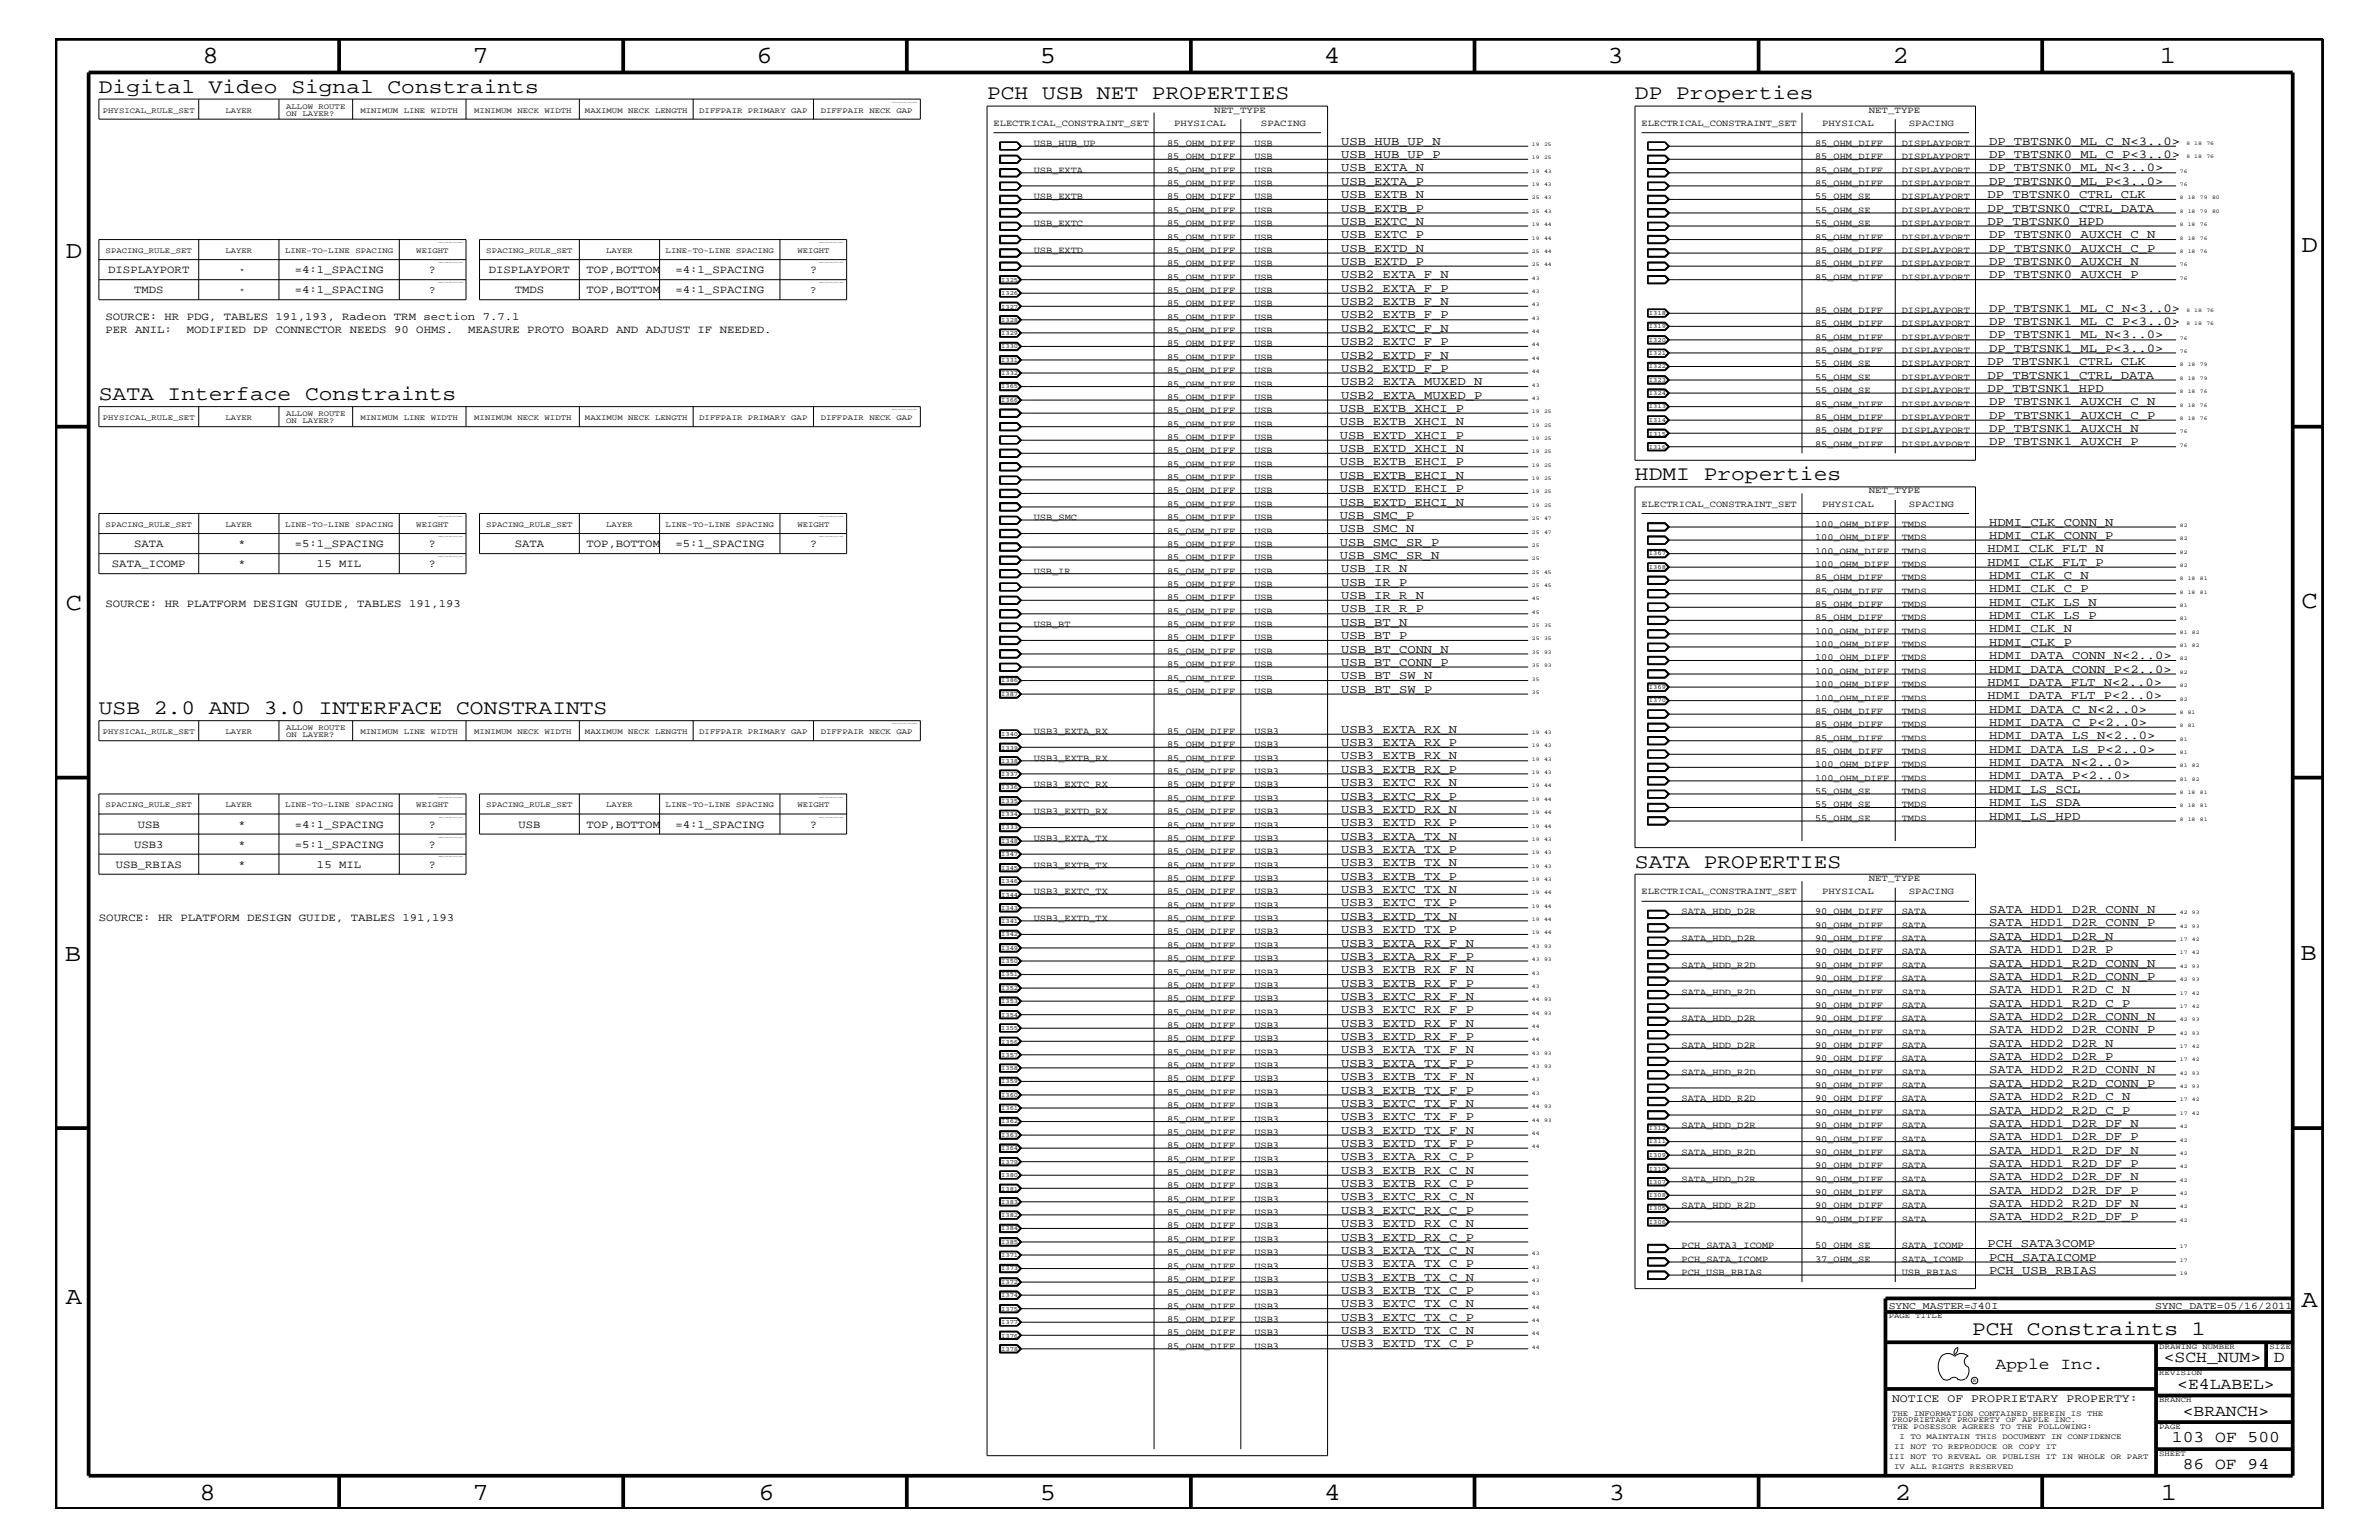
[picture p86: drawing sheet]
<svg xmlns="http://www.w3.org/2000/svg" width="432mm" height="279mm" viewBox="0 0 432 279" stroke-linecap="round" stroke-linejoin="round" font-family="sans-serif">
<defs><g id="words">
<g font-size="4.5">
<text x="36.7" y="11.5">8</text>
<text x="85.8" y="11.5">7</text>
<text x="137.3" y="11.5">6</text>
<text x="188.7" y="11.5">5</text>
<text x="240.3" y="11.5">4</text>
<text x="291.8" y="11.5">3</text>
<text x="343.5" y="11.5">2</text>
<text x="392" y="11.5">1</text>
<text x="11.9" y="46.8">D</text>
<text x="417.7" y="45.7">D</text>
<text x="11.9" y="110.6">C</text>
<text x="417.7" y="110.3">C</text>
<text x="11.8" y="174.3">B</text>
<text x="417.6" y="174.2">B</text>
<text x="11.9" y="236.7">A</text>
<text x="417.7" y="237.1">A</text>
<text x="36.2" y="272.1">8</text>
<text x="85.8" y="272.1">7</text>
<text x="137.7" y="272.1">6</text>
<text x="188.7" y="272.1">5</text>
<text x="240.4" y="272.1">4</text>
<text x="292" y="272.1">3</text>
<text x="343.9" y="272.1">2</text>
<text x="392.2" y="272.1">1</text>
</g>
<g font-size="3.7">
<text x="17.9" y="16.8">Digital Video Signal Constraints</text>
<text x="179.2" y="18">PCH USB NET PROPERTIES</text>
<text x="296.8" y="18">DP Properties</text>
<text x="17.9" y="72.6">SATA Interface Constraints</text>
<text x="296.8" y="87.1">HDMI Properties</text>
<text x="17.9" y="129.6">USB 2.0 AND 3.0 INTERFACE CONSTRAINTS</text>
<text x="296.8" y="157.4">SATA PROPERTIES</text>
<text x="357.9" y="242.3">PCH Constraints 1</text>
</g>
<g font-size="3">
<text x="362.2" y="248.4">Apple Inc.</text>
<text x="392.7" y="247.1">&lt;SCH_NUM&gt;</text>
<text x="395.2" y="252">&lt;E4LABEL&gt;</text>
<text x="412.7" y="247.1">D</text>
<text x="396.2" y="256.8">&lt;BRANCH&gt;</text>
<text x="394.2" y="261.6">103 OF 500</text>
<text x="396.2" y="266.6">86 OF 94</text>
</g>
<g font-size="2.2">
<text x="243.4" y="26.3">USB_HUB_UP_N</text>
<text x="243.4" y="28.6">USB_HUB_UP_P</text>
<text x="361" y="28.6">DP_TBTSNK0_ML_C_P&lt;3..0&gt;</text>
<text x="361" y="26.3">DP_TBTSNK0_ML_C_N&lt;3..0&gt;</text>
<text x="243.4" y="33.6">USB_EXTA_P</text>
<text x="243.4" y="35.9">USB_EXTB_N</text>
<text x="243.4" y="31.1">USB_EXTA_N</text>
<text x="360.8" y="35.9">DP_TBTSNK0_CTRL_CLK</text>
<text x="361" y="33.6">DP_TBTSNK0_ML_P&lt;3..0&gt;</text>
<text x="361" y="31.1">DP_TBTSNK0_ML_N&lt;3..0&gt;</text>
<text x="243.4" y="38.4">USB_EXTB_P</text>
<text x="243.4" y="40.8">USB_EXTC_N</text>
<text x="360.8" y="40.8">DP_TBTSNK0_HPD</text>
<text x="360.8" y="38.4">DP_TBTSNK0_CTRL_DATA</text>
<text x="243.4" y="43.2">USB_EXTC_P</text>
<text x="243.4" y="45.7">USB_EXTD_N</text>
<text x="361" y="45.7">DP_TBTSNK0_AUXCH_C_P</text>
<text x="361" y="43.2">DP_TBTSNK0_AUXCH_C_N</text>
<text x="243.4" y="52.9">USB2_EXTA_F_P</text>
<text x="243.4" y="48">USB_EXTD_P</text>
<text x="243.4" y="50.5">USB2_EXTA_F_N</text>
<text x="361" y="48">DP_TBTSNK0_AUXCH_N</text>
<text x="361" y="50.5">DP_TBTSNK0_AUXCH_P</text>
<text x="243.4" y="55.3">USB2_EXTB_F_N</text>
<text x="243.4" y="57.8">USB2_EXTB_F_P</text>
<text x="361" y="59">DP_TBTSNK1_ML_C_P&lt;3..0&gt;</text>
<text x="361" y="56.6">DP_TBTSNK1_ML_C_N&lt;3..0&gt;</text>
<text x="243.4" y="60.2">USB2_EXTC_F_N</text>
<text x="243.4" y="62.6">USB2_EXTC_F_P</text>
<text x="243.4" y="65.1">USB2_EXTD_F_N</text>
<text x="361" y="61.4">DP_TBTSNK1_ML_N&lt;3..0&gt;</text>
<text x="361" y="63.9">DP_TBTSNK1_ML_P&lt;3..0&gt;</text>
<text x="243.4" y="69.9">USB2_EXTA_MUXED_N</text>
<text x="243.4" y="67.5">USB2_EXTD_F_P</text>
<text x="360.8" y="71.1">DP_TBTSNK1_HPD</text>
<text x="360.8" y="68.7">DP_TBTSNK1_CTRL_DATA</text>
<text x="360.8" y="66.2">DP_TBTSNK1_CTRL_CLK</text>
<text x="243.2" y="74.7">USB_EXTB_XHCI_P</text>
<text x="243.2" y="77.2">USB_EXTB_XHCI_N</text>
<text x="243.4" y="72.3">USB2_EXTA_MUXED_P</text>
<text x="361" y="76">DP_TBTSNK1_AUXCH_C_P</text>
<text x="361" y="73.5">DP_TBTSNK1_AUXCH_C_N</text>
<text x="243.2" y="79.6">USB_EXTD_XHCI_P</text>
<text x="243.2" y="82">USB_EXTD_XHCI_N</text>
<text x="361" y="78.3">DP_TBTSNK1_AUXCH_N</text>
<text x="361" y="80.8">DP_TBTSNK1_AUXCH_P</text>
<text x="243.2" y="84.4">USB_EXTB_EHCI_P</text>
<text x="243.2" y="86.9">USB_EXTB_EHCI_N</text>
<text x="243.2" y="89.3">USB_EXTD_EHCI_P</text>
<text x="243.2" y="91.7">USB_EXTD_EHCI_N</text>
<text x="243.2" y="94.2">USB_SMC_P</text>
<text x="361" y="95.4">HDMI_CLK_CONN_N</text>
<text x="243.2" y="96.5">USB_SMC_N</text>
<text x="243.2" y="101.4">USB_SMC_SR_N</text>
<text x="243.2" y="99">USB_SMC_SR_P</text>
<text x="360.8" y="100.2">HDMI_CLK_FLT_N</text>
<text x="361" y="97.7">HDMI_CLK_CONN_P</text>
<text x="243.4" y="106.3">USB_IR_P</text>
<text x="243.4" y="103.8">USB_IR_N</text>
<text x="360.8" y="102.6">HDMI_CLK_FLT_P</text>
<text x="361" y="107.5">HDMI_CLK_C_P</text>
<text x="361" y="105">HDMI_CLK_C_N</text>
<text x="243.4" y="108.7">USB_IR_R_N</text>
<text x="243.4" y="113.6">USB_BT_N</text>
<text x="243.4" y="111.1">USB_IR_R_P</text>
<text x="361" y="109.9">HDMI_CLK_LS_N</text>
<text x="361" y="112.3">HDMI_CLK_LS_P</text>
<text x="243.4" y="118.4">USB_BT_CONN_N</text>
<text x="243.4" y="115.9">USB_BT_P</text>
<text x="361" y="119.6">HDMI_DATA_CONN_N&lt;2..0&gt;</text>
<text x="361" y="114.8">HDMI_CLK_N</text>
<text x="361" y="117.2">HDMI_CLK_P</text>
<text x="243.4" y="123.2">USB_BT_SW_N</text>
<text x="243.4" y="125.7">USB_BT_SW_P</text>
<text x="243.4" y="120.8">USB_BT_CONN_P</text>
<text x="360.8" y="124.4">HDMI_DATA_FLT_N&lt;2..0&gt;</text>
<text x="361" y="122">HDMI_DATA_CONN_P&lt;2..0&gt;</text>
<text x="360.8" y="126.9">HDMI_DATA_FLT_P&lt;2..0&gt;</text>
<text x="361" y="131.7">HDMI_DATA_C_P&lt;2..0&gt;</text>
<text x="361" y="129.3">HDMI_DATA_C_N&lt;2..0&gt;</text>
<text x="243.4" y="137.8">USB3_EXTB_RX_N</text>
<text x="243.4" y="135.3">USB3_EXTA_RX_P</text>
<text x="243.4" y="133">USB3_EXTA_RX_N</text>
<text x="361" y="136.6">HDMI_DATA_LS_P&lt;2..0&gt;</text>
<text x="361" y="134.1">HDMI_DATA_LS_N&lt;2..0&gt;</text>
<text x="243.4" y="142.6">USB3_EXTC_RX_N</text>
<text x="243.4" y="140.2">USB3_EXTB_RX_P</text>
<text x="361" y="139">HDMI_DATA_N&lt;2..0&gt;</text>
<text x="361" y="141.4">HDMI_DATA_P&lt;2..0&gt;</text>
<text x="361" y="143.9">HDMI_LS_SCL</text>
<text x="243.4" y="149.9">USB3_EXTD_RX_P</text>
<text x="243.4" y="147.5">USB3_EXTD_RX_N</text>
<text x="243.4" y="145.1">USB3_EXTC_RX_P</text>
<text x="361" y="146.2">HDMI_LS_SDA</text>
<text x="361" y="148.7">HDMI_LS_HPD</text>
<text x="243.4" y="154.7">USB3_EXTA_TX_P</text>
<text x="243.4" y="152.3">USB3_EXTA_TX_N</text>
<text x="243.4" y="162">USB3_EXTC_TX_N</text>
<text x="243.4" y="159.6">USB3_EXTB_TX_P</text>
<text x="243.4" y="157.2">USB3_EXTB_TX_N</text>
<text x="243.4" y="166.9">USB3_EXTD_TX_N</text>
<text x="243.4" y="164.5">USB3_EXTC_TX_P</text>
<text x="361" y="165.6">SATA_HDD1_D2R_CONN_N</text>
<text x="243.4" y="171.7">USB3_EXTA_RX_F_N</text>
<text x="243.4" y="169.3">USB3_EXTD_TX_P</text>
<text x="361" y="172.9">SATA_HDD1_D2R_P</text>
<text x="361" y="170.5">SATA_HDD1_D2R_N</text>
<text x="361" y="168.1">SATA_HDD1_D2R_CONN_P</text>
<text x="243.4" y="179">USB3_EXTB_RX_F_P</text>
<text x="243.4" y="176.6">USB3_EXTB_RX_F_N</text>
<text x="243.4" y="174.2">USB3_EXTA_RX_F_P</text>
<text x="361" y="177.7">SATA_HDD1_R2D_CONN_P</text>
<text x="361" y="175.4">SATA_HDD1_R2D_CONN_N</text>
<text x="243.4" y="183.8">USB3_EXTC_RX_F_P</text>
<text x="243.4" y="181.4">USB3_EXTC_RX_F_N</text>
<text x="361" y="185">SATA_HDD2_D2R_CONN_N</text>
<text x="361" y="180.2">SATA_HDD1_R2D_C_N</text>
<text x="361" y="182.7">SATA_HDD1_R2D_C_P</text>
<text x="243.4" y="191.1">USB3_EXTA_TX_F_N</text>
<text x="243.4" y="188.7">USB3_EXTD_RX_F_P</text>
<text x="243.4" y="186.3">USB3_EXTD_RX_F_N</text>
<text x="361" y="189.9">SATA_HDD2_D2R_N</text>
<text x="361" y="187.5">SATA_HDD2_D2R_CONN_P</text>
<text x="243.4" y="195.9">USB3_EXTB_TX_F_N</text>
<text x="243.4" y="193.6">USB3_EXTA_TX_F_P</text>
<text x="361" y="197.2">SATA_HDD2_R2D_CONN_P</text>
<text x="361" y="192.3">SATA_HDD2_D2R_P</text>
<text x="361" y="194.8">SATA_HDD2_R2D_CONN_N</text>
<text x="243.4" y="203.2">USB3_EXTC_TX_F_P</text>
<text x="243.4" y="200.9">USB3_EXTC_TX_F_N</text>
<text x="243.4" y="198.4">USB3_EXTB_TX_F_P</text>
<text x="361" y="202">SATA_HDD2_R2D_C_P</text>
<text x="361" y="199.6">SATA_HDD2_R2D_C_N</text>
<text x="243.4" y="208.1">USB3_EXTD_TX_F_P</text>
<text x="243.4" y="205.7">USB3_EXTD_TX_F_N</text>
<text x="361" y="209.3">SATA_HDD1_R2D_DF_N</text>
<text x="361" y="204.4">SATA_HDD1_D2R_DF_N</text>
<text x="361" y="206.9">SATA_HDD1_D2R_DF_P</text>
<text x="243.4" y="215.3">USB3_EXTB_RX_C_P</text>
<text x="243.4" y="213">USB3_EXTB_RX_C_N</text>
<text x="243.4" y="210.5">USB3_EXTA_RX_C_P</text>
<text x="361" y="214.2">SATA_HDD2_D2R_DF_N</text>
<text x="361" y="211.7">SATA_HDD1_R2D_DF_P</text>
<text x="243.4" y="220.2">USB3_EXTC_RX_C_P</text>
<text x="243.4" y="217.8">USB3_EXTC_RX_C_N</text>
<text x="361" y="221.4">SATA_HDD2_R2D_DF_P</text>
<text x="361" y="216.6">SATA_HDD2_D2R_DF_P</text>
<text x="361" y="219">SATA_HDD2_R2D_DF_N</text>
<text x="243.4" y="227.5">USB3_EXTA_TX_C_N</text>
<text x="243.4" y="225.1">USB3_EXTD_RX_C_P</text>
<text x="243.4" y="222.6">USB3_EXTD_RX_C_N</text>
<text x="360.8" y="226.3">PCH_SATA3COMP</text>
<text x="243.4" y="232.4">USB3_EXTB_TX_C_N</text>
<text x="243.4" y="229.9">USB3_EXTA_TX_C_P</text>
<text x="361" y="228.7">PCH_SATAICOMP</text>
<text x="361" y="231.1">PCH_USB_RBIAS</text>
<text x="243.4" y="239.6">USB3_EXTC_TX_C_P</text>
<text x="243.4" y="237.2">USB3_EXTC_TX_C_N</text>
<text x="243.4" y="234.7">USB3_EXTB_TX_C_P</text>
<text x="243.4" y="244.5">USB3_EXTD_TX_C_P</text>
<text x="243.4" y="242">USB3_EXTD_TX_C_N</text>
</g>
<text font-size="2.1" x="343.4" y="254.4">NOTICE OF PROPRIETARY PROPERTY:</text>
<g font-size="2">
<text x="19.6" y="49.6">DISPLAYPORT</text>
<text x="24.3" y="53.2">TMDS</text>
<text x="53.5" y="49.6">=4:1_SPACING</text>
<text x="53.5" y="53.2">=4:1_SPACING</text>
<text x="77.9" y="49.6">?</text>
<text x="88.7" y="49.6">DISPLAYPORT</text>
<text x="93.4" y="53.2">TMDS</text>
<text x="106.4" y="49.6">TOP,BOTTOM</text>
<text x="106.4" y="53.2">TOP,BOTTOM</text>
<text x="122.6" y="49.6">=4:1_SPACING</text>
<text x="122.6" y="53.2">=4:1_SPACING</text>
<text x="147" y="49.6">?</text>
<text x="19.1" y="58">SOURCE: HR PDG, TABLES 191,193, Radeon TRM section 7.7.1</text>
<text x="19.1" y="60.4">PER ANIL:</text>
<text x="33.9" y="60.4">MODIFIED DP CONNECTOR NEEDS 90 OHMS.</text>
<text x="85" y="60.4">MEASURE PROTO BOARD AND ADJUST IF NEEDED.</text>
<text x="24.3" y="99.3">SATA</text>
<text x="43.3" y="99.3">*</text>
<text x="53.5" y="99.3">=5:1_SPACING</text>
<text x="77.9" y="99.3">?</text>
<text x="93.4" y="99.3">SATA</text>
<text x="106.4" y="99.3">TOP,BOTTOM</text>
<text x="122.6" y="99.3">=5:1_SPACING</text>
<text x="147" y="99.3">?</text>
<text x="20.3" y="102.9">SATA_ICOMP</text>
<text x="43.3" y="102.9">*</text>
<text x="57.5" y="102.9">15 MIL</text>
<text x="77.9" y="102.9">?</text>
<text x="19.1" y="110.2">SOURCE: HR PLATFORM DESIGN GUIDE, TABLES 191,193</text>
<text x="24.3" y="153.8">USB3</text>
<text x="25" y="150.1">USB</text>
<text x="43.3" y="150.1">*</text>
<text x="43.3" y="153.8">*</text>
<text x="53.5" y="153.8">=5:1_SPACING</text>
<text x="53.5" y="150.1">=4:1_SPACING</text>
<text x="77.9" y="153.8">?</text>
<text x="77.9" y="150.1">?</text>
<text x="94.1" y="150.1">USB</text>
<text x="106.4" y="150.1">TOP,BOTTOM</text>
<text x="122.6" y="150.1">=4:1_SPACING</text>
<text x="147" y="150.1">?</text>
<text x="21" y="157.4">USB_RBIAS</text>
<text x="43.3" y="157.4">*</text>
<text x="57.5" y="157.4">15 MIL</text>
<text x="77.9" y="157.4">?</text>
<text x="17.9" y="167.1">SOURCE: HR PLATFORM DESIGN GUIDE, TABLES 191,193</text>
</g>
<g font-size="1.9">
<text x="77.9" y="53.2">?</text>
<text x="147.1" y="53.2">?</text>
<text x="342.8" y="237.4">SYNC_MASTER=J40I</text>
<text x="391.2" y="237.4">SYNC_DATE=05/16/2011</text>
</g>
<g font-size="1.7">
<text x="180.3" y="22.9">ELECTRICAL_CONSTRAINT_SET</text>
<text x="213.1" y="22.9">PHYSICAL</text>
<text x="220.4" y="20.4">NET_TYPE</text>
<text x="228.9" y="22.9">SPACING</text>
<text x="297.9" y="22.9">ELECTRICAL_CONSTRAINT_SET</text>
<text x="330.7" y="22.9">PHYSICAL</text>
<text x="339.2" y="20.4">NET_TYPE</text>
<text x="346.5" y="22.9">SPACING</text>
<text x="187.6" y="26.5">USB_HUB_UP</text>
<text x="211.8" y="26.5">85_OHM_DIFF</text>
<text x="211.8" y="28.9">85_OHM_DIFF</text>
<text x="227.7" y="26.5">USB</text>
<text x="227.7" y="28.9">USB</text>
<text x="329.4" y="28.9">85_OHM_DIFF</text>
<text x="329.4" y="26.5">85_OHM_DIFF</text>
<text x="345.2" y="28.9">DISPLAYPORT</text>
<text x="345.2" y="26.5">DISPLAYPORT</text>
<text x="187.6" y="31.4">USB_EXTA</text>
<text x="211.8" y="33.7">85_OHM_DIFF</text>
<text x="211.8" y="31.4">85_OHM_DIFF</text>
<text x="227.7" y="33.7">USB</text>
<text x="227.7" y="31.4">USB</text>
<text x="329.4" y="33.7">85_OHM_DIFF</text>
<text x="329.4" y="31.4">85_OHM_DIFF</text>
<text x="345.2" y="33.7">DISPLAYPORT</text>
<text x="345.2" y="31.4">DISPLAYPORT</text>
<text x="187.6" y="36.2">USB_EXTB</text>
<text x="187.6" y="41">USB_EXTC</text>
<text x="211.8" y="36.2">85_OHM_DIFF</text>
<text x="211.8" y="38.6">85_OHM_DIFF</text>
<text x="211.8" y="41">85_OHM_DIFF</text>
<text x="227.7" y="36.2">USB</text>
<text x="227.7" y="38.6">USB</text>
<text x="227.7" y="41">USB</text>
<text x="329.4" y="41">55_OHM_SE</text>
<text x="329.4" y="38.6">55_OHM_SE</text>
<text x="329.4" y="36.2">55_OHM_SE</text>
<text x="345.2" y="41">DISPLAYPORT</text>
<text x="345.2" y="38.6">DISPLAYPORT</text>
<text x="345.2" y="36.2">DISPLAYPORT</text>
<text x="187.6" y="45.9">USB_EXTD</text>
<text x="211.8" y="43.5">85_OHM_DIFF</text>
<text x="211.8" y="45.9">85_OHM_DIFF</text>
<text x="227.7" y="43.5">USB</text>
<text x="227.7" y="45.9">USB</text>
<text x="329.4" y="45.9">85_OHM_DIFF</text>
<text x="329.4" y="43.5">85_OHM_DIFF</text>
<text x="345.2" y="45.9">DISPLAYPORT</text>
<text x="345.2" y="43.5">DISPLAYPORT</text>
<text x="211.8" y="53.2">85_OHM_DIFF</text>
<text x="211.8" y="48.3">85_OHM_DIFF</text>
<text x="211.8" y="50.7">85_OHM_DIFF</text>
<text x="227.7" y="53.2">USB</text>
<text x="227.7" y="48.3">USB</text>
<text x="227.7" y="50.7">USB</text>
<text x="329.4" y="50.7">85_OHM_DIFF</text>
<text x="329.4" y="48.3">85_OHM_DIFF</text>
<text x="345.2" y="48.3">DISPLAYPORT</text>
<text x="345.2" y="50.7">DISPLAYPORT</text>
<text x="211.8" y="55.6">85_OHM_DIFF</text>
<text x="211.8" y="58">85_OHM_DIFF</text>
<text x="227.7" y="55.6">USB</text>
<text x="227.7" y="58">USB</text>
<text x="329.4" y="59.2">85_OHM_DIFF</text>
<text x="329.4" y="56.8">85_OHM_DIFF</text>
<text x="345.2" y="59.2">DISPLAYPORT</text>
<text x="345.2" y="56.8">DISPLAYPORT</text>
<text x="211.8" y="60.4">85_OHM_DIFF</text>
<text x="211.8" y="62.9">85_OHM_DIFF</text>
<text x="211.8" y="65.3">85_OHM_DIFF</text>
<text x="227.7" y="60.4">USB</text>
<text x="227.7" y="62.9">USB</text>
<text x="227.7" y="65.3">USB</text>
<text x="329.4" y="61.7">85_OHM_DIFF</text>
<text x="329.4" y="64">85_OHM_DIFF</text>
<text x="345.2" y="61.7">DISPLAYPORT</text>
<text x="345.2" y="64">DISPLAYPORT</text>
<text x="211.8" y="70.1">85_OHM_DIFF</text>
<text x="211.8" y="67.7">85_OHM_DIFF</text>
<text x="227.7" y="70.1">USB</text>
<text x="227.7" y="67.7">USB</text>
<text x="329.4" y="71.3">55_OHM_SE</text>
<text x="329.4" y="68.9">55_OHM_SE</text>
<text x="329.4" y="66.5">55_OHM_SE</text>
<text x="345.2" y="71.3">DISPLAYPORT</text>
<text x="345.2" y="68.9">DISPLAYPORT</text>
<text x="345.2" y="66.5">DISPLAYPORT</text>
<text x="211.8" y="75">85_OHM_DIFF</text>
<text x="211.8" y="77.4">85_OHM_DIFF</text>
<text x="211.8" y="72.6">85_OHM_DIFF</text>
<text x="227.7" y="75">USB</text>
<text x="227.7" y="77.4">USB</text>
<text x="227.7" y="72.6">USB</text>
<text x="329.4" y="76.2">85_OHM_DIFF</text>
<text x="329.4" y="73.8">85_OHM_DIFF</text>
<text x="345.2" y="76.2">DISPLAYPORT</text>
<text x="345.2" y="73.8">DISPLAYPORT</text>
<text x="211.8" y="79.9">85_OHM_DIFF</text>
<text x="211.8" y="82.2">85_OHM_DIFF</text>
<text x="227.7" y="79.9">USB</text>
<text x="227.7" y="82.2">USB</text>
<text x="329.4" y="78.6">85_OHM_DIFF</text>
<text x="329.4" y="81.1">85_OHM_DIFF</text>
<text x="345.2" y="78.6">DISPLAYPORT</text>
<text x="345.2" y="81.1">DISPLAYPORT</text>
<text x="211.8" y="84.7">85_OHM_DIFF</text>
<text x="211.8" y="87.1">85_OHM_DIFF</text>
<text x="211.8" y="89.5">85_OHM_DIFF</text>
<text x="227.7" y="84.7">USB</text>
<text x="227.7" y="87.1">USB</text>
<text x="227.7" y="89.5">USB</text>
<text x="339.2" y="89.5">NET_TYPE</text>
<text x="187.6" y="94.3">USB_SMC</text>
<text x="211.8" y="92">85_OHM_DIFF</text>
<text x="211.8" y="94.3">85_OHM_DIFF</text>
<text x="227.7" y="92">USB</text>
<text x="227.7" y="94.3">USB</text>
<text x="297.9" y="92">ELECTRICAL_CONSTRAINT_SET</text>
<text x="329.4" y="95.6">100_OHM_DIFF</text>
<text x="330.7" y="92">PHYSICAL</text>
<text x="345.2" y="95.6">TMDS</text>
<text x="346.5" y="92">SPACING</text>
<text x="211.8" y="96.8">85_OHM_DIFF</text>
<text x="211.8" y="101.6">85_OHM_DIFF</text>
<text x="211.8" y="99.3">85_OHM_DIFF</text>
<text x="227.7" y="96.8">USB</text>
<text x="227.7" y="101.6">USB</text>
<text x="227.7" y="99.3">USB</text>
<text x="329.4" y="98">100_OHM_DIFF</text>
<text x="329.4" y="100.4">100_OHM_DIFF</text>
<text x="345.2" y="98">TMDS</text>
<text x="345.2" y="100.4">TMDS</text>
<text x="187.6" y="104.1">USB_IR</text>
<text x="211.8" y="106.5">85_OHM_DIFF</text>
<text x="211.8" y="104.1">85_OHM_DIFF</text>
<text x="227.7" y="106.5">USB</text>
<text x="227.7" y="104.1">USB</text>
<text x="329.4" y="102.9">100_OHM_DIFF</text>
<text x="329.4" y="107.7">85_OHM_DIFF</text>
<text x="329.4" y="105.3">85_OHM_DIFF</text>
<text x="345.2" y="102.9">TMDS</text>
<text x="345.2" y="107.7">TMDS</text>
<text x="345.2" y="105.3">TMDS</text>
<text x="187.6" y="113.7">USB_BT</text>
<text x="211.8" y="108.9">85_OHM_DIFF</text>
<text x="211.8" y="113.7">85_OHM_DIFF</text>
<text x="211.8" y="111.4">85_OHM_DIFF</text>
<text x="227.7" y="108.9">USB</text>
<text x="227.7" y="113.7">USB</text>
<text x="227.7" y="111.4">USB</text>
<text x="329.4" y="110.2">85_OHM_DIFF</text>
<text x="329.4" y="112.6">85_OHM_DIFF</text>
<text x="345.2" y="110.2">TMDS</text>
<text x="345.2" y="112.6">TMDS</text>
<text x="211.8" y="118.6">85_OHM_DIFF</text>
<text x="211.8" y="116.2">85_OHM_DIFF</text>
<text x="227.7" y="118.6">USB</text>
<text x="227.7" y="116.2">USB</text>
<text x="329.4" y="119.8">100_OHM_DIFF</text>
<text x="329.4" y="115">100_OHM_DIFF</text>
<text x="329.4" y="117.4">100_OHM_DIFF</text>
<text x="345.2" y="119.8">TMDS</text>
<text x="345.2" y="115">TMDS</text>
<text x="345.2" y="117.4">TMDS</text>
<text x="211.8" y="123.5">85_OHM_DIFF</text>
<text x="211.8" y="125.9">85_OHM_DIFF</text>
<text x="211.8" y="121">85_OHM_DIFF</text>
<text x="227.7" y="123.5">USB</text>
<text x="227.7" y="125.9">USB</text>
<text x="227.7" y="121">USB</text>
<text x="329.4" y="122.3">100_OHM_DIFF</text>
<text x="329.4" y="124.7">100_OHM_DIFF</text>
<text x="345.2" y="122.3">TMDS</text>
<text x="345.2" y="124.7">TMDS</text>
<text x="329.4" y="127.1">100_OHM_DIFF</text>
<text x="329.4" y="131.9">85_OHM_DIFF</text>
<text x="329.4" y="129.6">85_OHM_DIFF</text>
<text x="345.2" y="127.1">TMDS</text>
<text x="345.2" y="131.9">TMDS</text>
<text x="345.2" y="129.6">TMDS</text>
<text x="187.6" y="133.2">USB3_EXTA_RX</text>
<text x="211.8" y="135.6">85_OHM_DIFF</text>
<text x="211.8" y="133.2">85_OHM_DIFF</text>
<text x="227.7" y="133.2">USB3</text>
<text x="227.7" y="135.6">USB3</text>
<text x="329.4" y="136.8">85_OHM_DIFF</text>
<text x="329.4" y="134.4">85_OHM_DIFF</text>
<text x="345.2" y="136.8">TMDS</text>
<text x="345.2" y="134.4">TMDS</text>
<text x="187.6" y="142.9">USB3_EXTC_RX</text>
<text x="187.6" y="138">USB3_EXTB_RX</text>
<text x="211.8" y="142.9">85_OHM_DIFF</text>
<text x="211.8" y="140.4">85_OHM_DIFF</text>
<text x="211.8" y="138">85_OHM_DIFF</text>
<text x="227.7" y="142.9">USB3</text>
<text x="227.7" y="138">USB3</text>
<text x="227.7" y="140.4">USB3</text>
<text x="329.4" y="139.2">100_OHM_DIFF</text>
<text x="329.4" y="141.7">100_OHM_DIFF</text>
<text x="345.2" y="139.2">TMDS</text>
<text x="345.2" y="141.7">TMDS</text>
<text x="187.6" y="147.7">USB3_EXTD_RX</text>
<text x="211.8" y="147.7">85_OHM_DIFF</text>
<text x="211.8" y="145.3">85_OHM_DIFF</text>
<text x="227.7" y="147.7">USB3</text>
<text x="227.7" y="145.3">USB3</text>
<text x="329.4" y="144">55_OHM_SE</text>
<text x="329.4" y="146.5">55_OHM_SE</text>
<text x="329.4" y="149">55_OHM_SE</text>
<text x="345.2" y="144">TMDS</text>
<text x="345.2" y="146.5">TMDS</text>
<text x="345.2" y="149">TMDS</text>
<text x="187.6" y="152.6">USB3_EXTA_TX</text>
<text x="211.8" y="155">85_OHM_DIFF</text>
<text x="211.8" y="152.6">85_OHM_DIFF</text>
<text x="211.8" y="150.1">85_OHM_DIFF</text>
<text x="227.7" y="155">USB3</text>
<text x="227.7" y="152.6">USB3</text>
<text x="227.7" y="150.1">USB3</text>
<text x="187.6" y="157.4">USB3_EXTB_TX</text>
<text x="211.8" y="159.9">85_OHM_DIFF</text>
<text x="211.8" y="157.4">85_OHM_DIFF</text>
<text x="227.7" y="159.9">USB3</text>
<text x="227.7" y="157.4">USB3</text>
<text x="339.2" y="159.9">NET_TYPE</text>
<text x="187.6" y="162.2">USB3_EXTC_TX</text>
<text x="187.6" y="167.1">USB3_EXTD_TX</text>
<text x="211.8" y="167.1">85_OHM_DIFF</text>
<text x="211.8" y="164.7">85_OHM_DIFF</text>
<text x="211.8" y="162.2">85_OHM_DIFF</text>
<text x="227.7" y="162.2">USB3</text>
<text x="227.7" y="167.1">USB3</text>
<text x="227.7" y="164.7">USB3</text>
<text x="297.9" y="162.2">ELECTRICAL_CONSTRAINT_SET</text>
<text x="305.2" y="165.9">SATA_HDD_D2R</text>
<text x="329.4" y="165.9">90_OHM_DIFF</text>
<text x="330.7" y="162.2">PHYSICAL</text>
<text x="345.2" y="165.9">SATA</text>
<text x="346.5" y="162.2">SPACING</text>
<text x="211.8" y="172">85_OHM_DIFF</text>
<text x="211.8" y="169.5">85_OHM_DIFF</text>
<text x="227.7" y="172">USB3</text>
<text x="227.7" y="169.5">USB3</text>
<text x="305.2" y="170.7">SATA_HDD_D2R</text>
<text x="329.4" y="173.2">90_OHM_DIFF</text>
<text x="329.4" y="170.7">90_OHM_DIFF</text>
<text x="329.4" y="168.3">90_OHM_DIFF</text>
<text x="345.2" y="173.2">SATA</text>
<text x="345.2" y="170.7">SATA</text>
<text x="345.2" y="168.3">SATA</text>
<text x="211.8" y="179.3">85_OHM_DIFF</text>
<text x="211.8" y="176.8">85_OHM_DIFF</text>
<text x="211.8" y="174.4">85_OHM_DIFF</text>
<text x="227.7" y="179.3">USB3</text>
<text x="227.7" y="176.8">USB3</text>
<text x="227.7" y="174.4">USB3</text>
<text x="305.2" y="175.6">SATA_HDD_R2D</text>
<text x="329.4" y="178">90_OHM_DIFF</text>
<text x="329.4" y="175.6">90_OHM_DIFF</text>
<text x="345.2" y="178">SATA</text>
<text x="345.2" y="175.6">SATA</text>
<text x="211.8" y="184.1">85_OHM_DIFF</text>
<text x="211.8" y="181.6">85_OHM_DIFF</text>
<text x="227.7" y="184.1">USB3</text>
<text x="227.7" y="181.6">USB3</text>
<text x="305.2" y="185.3">SATA_HDD_D2R</text>
<text x="305.2" y="180.5">SATA_HDD_R2D</text>
<text x="329.4" y="185.3">90_OHM_DIFF</text>
<text x="329.4" y="180.5">90_OHM_DIFF</text>
<text x="329.4" y="182.9">90_OHM_DIFF</text>
<text x="345.2" y="185.3">SATA</text>
<text x="345.2" y="180.5">SATA</text>
<text x="345.2" y="182.9">SATA</text>
<text x="211.8" y="191.4">85_OHM_DIFF</text>
<text x="211.8" y="188.9">85_OHM_DIFF</text>
<text x="211.8" y="186.5">85_OHM_DIFF</text>
<text x="227.7" y="191.4">USB3</text>
<text x="227.7" y="188.9">USB3</text>
<text x="227.7" y="186.5">USB3</text>
<text x="305.2" y="190.2">SATA_HDD_D2R</text>
<text x="329.4" y="190.2">90_OHM_DIFF</text>
<text x="329.4" y="187.7">90_OHM_DIFF</text>
<text x="345.2" y="187.7">SATA</text>
<text x="345.2" y="190.2">SATA</text>
<text x="211.8" y="196.2">85_OHM_DIFF</text>
<text x="211.8" y="193.7">85_OHM_DIFF</text>
<text x="227.7" y="196.2">USB3</text>
<text x="227.7" y="193.7">USB3</text>
<text x="305.2" y="195">SATA_HDD_R2D</text>
<text x="329.4" y="197.4">90_OHM_DIFF</text>
<text x="329.4" y="192.6">90_OHM_DIFF</text>
<text x="329.4" y="195">90_OHM_DIFF</text>
<text x="345.2" y="197.4">SATA</text>
<text x="345.2" y="192.6">SATA</text>
<text x="345.2" y="195">SATA</text>
<text x="211.8" y="203.5">85_OHM_DIFF</text>
<text x="211.8" y="201">85_OHM_DIFF</text>
<text x="211.8" y="198.7">85_OHM_DIFF</text>
<text x="227.7" y="203.5">USB3</text>
<text x="227.7" y="201">USB3</text>
<text x="227.7" y="198.7">USB3</text>
<text x="305.2" y="199.8">SATA_HDD_R2D</text>
<text x="329.4" y="202.3">90_OHM_DIFF</text>
<text x="329.4" y="199.8">90_OHM_DIFF</text>
<text x="345.2" y="202.3">SATA</text>
<text x="345.2" y="199.8">SATA</text>
<text x="211.8" y="208.3">85_OHM_DIFF</text>
<text x="211.8" y="205.9">85_OHM_DIFF</text>
<text x="227.7" y="208.3">USB3</text>
<text x="227.7" y="205.9">USB3</text>
<text x="305.2" y="209.6">SATA_HDD_R2D</text>
<text x="305.2" y="204.7">SATA_HDD_D2R</text>
<text x="329.4" y="209.6">90_OHM_DIFF</text>
<text x="329.4" y="204.7">90_OHM_DIFF</text>
<text x="329.4" y="207.1">90_OHM_DIFF</text>
<text x="345.2" y="204.7">SATA</text>
<text x="345.2" y="207.1">SATA</text>
<text x="345.2" y="209.6">SATA</text>
<text x="211.8" y="215.6">85_OHM_DIFF</text>
<text x="211.8" y="213.2">85_OHM_DIFF</text>
<text x="211.8" y="210.8">85_OHM_DIFF</text>
<text x="227.7" y="215.6">USB3</text>
<text x="227.7" y="213.2">USB3</text>
<text x="227.7" y="210.8">USB3</text>
<text x="305.2" y="214.4">SATA_HDD_D2R</text>
<text x="329.4" y="214.4">90_OHM_DIFF</text>
<text x="329.4" y="211.9">90_OHM_DIFF</text>
<text x="345.2" y="214.4">SATA</text>
<text x="345.2" y="211.9">SATA</text>
<text x="211.8" y="220.4">85_OHM_DIFF</text>
<text x="211.8" y="218">85_OHM_DIFF</text>
<text x="227.7" y="220.4">USB3</text>
<text x="227.7" y="218">USB3</text>
<text x="305.2" y="219.2">SATA_HDD_R2D</text>
<text x="329.4" y="221.7">90_OHM_DIFF</text>
<text x="329.4" y="216.9">90_OHM_DIFF</text>
<text x="329.4" y="219.2">90_OHM_DIFF</text>
<text x="345.2" y="221.7">SATA</text>
<text x="345.2" y="216.9">SATA</text>
<text x="345.2" y="219.2">SATA</text>
<text x="211.8" y="227.7">85_OHM_DIFF</text>
<text x="211.8" y="225.3">85_OHM_DIFF</text>
<text x="211.8" y="222.9">85_OHM_DIFF</text>
<text x="227.7" y="227.7">USB3</text>
<text x="227.7" y="225.3">USB3</text>
<text x="227.7" y="222.9">USB3</text>
<text x="305.2" y="226.5">PCH_SATA3_ICOMP</text>
<text x="329.4" y="226.5">50_OHM_SE</text>
<text x="345.2" y="226.5">SATA_ICOMP</text>
<text x="211.8" y="232.6">85_OHM_DIFF</text>
<text x="211.8" y="230.2">85_OHM_DIFF</text>
<text x="227.7" y="232.6">USB3</text>
<text x="227.7" y="230.2">USB3</text>
<text x="305.2" y="229">PCH_SATA_ICOMP</text>
<text x="305.2" y="231.3">PCH_USB_RBIAS</text>
<text x="329.4" y="229">37_OHM_SE</text>
<text x="345.2" y="229">SATA_ICOMP</text>
<text x="345.2" y="231.3">USB_RBIAS</text>
<text x="211.8" y="239.9">85_OHM_DIFF</text>
<text x="211.8" y="237.4">85_OHM_DIFF</text>
<text x="211.8" y="235">85_OHM_DIFF</text>
<text x="227.7" y="239.9">USB3</text>
<text x="227.7" y="237.4">USB3</text>
<text x="227.7" y="235">USB3</text>
<text x="211.8" y="244.7">85_OHM_DIFF</text>
<text x="211.8" y="242.3">85_OHM_DIFF</text>
<text x="227.7" y="244.7">USB3</text>
<text x="227.7" y="242.3">USB3</text>
</g>
<g font-size="1.4">
<text x="18.7" y="20.4">PHYSICAL_RULE_SET</text>
<text x="40.9" y="20.4">LAYER</text>
<text x="51.9" y="19.8">ALLOW ROUTE</text>
<text x="51.9" y="21">ON LAYER?</text>
<text x="65.4" y="20.4">MINIMUM LINE WIDTH</text>
<text x="86.1" y="20.4">MINIMUM NECK WIDTH</text>
<text x="106.2" y="20.4">MAXIMUM NECK LENGTH</text>
<text x="126.9" y="20.4">DIFFPAIR PRIMARY GAP</text>
<text x="149" y="20.4">DIFFPAIR NECK GAP</text>
<text x="19.2" y="45.9">SPACING_RULE_SET</text>
<text x="40.9" y="45.9">LAYER</text>
<text x="51.7" y="45.9">LINE-TO-LINE SPACING</text>
<text x="75.6" y="45.9">WEIGHT</text>
<text x="88.3" y="45.9">SPACING_RULE_SET</text>
<text x="110" y="45.9">LAYER</text>
<text x="120.8" y="45.9">LINE-TO-LINE SPACING</text>
<text x="144.7" y="45.9">WEIGHT</text>
<text x="18.7" y="76.2">PHYSICAL_RULE_SET</text>
<text x="40.9" y="76.2">LAYER</text>
<text x="51.9" y="75.6">ALLOW ROUTE</text>
<text x="51.9" y="76.8">ON LAYER?</text>
<text x="65.4" y="76.2">MINIMUM LINE WIDTH</text>
<text x="86.1" y="76.2">MINIMUM NECK WIDTH</text>
<text x="106.2" y="76.2">MAXIMUM NECK LENGTH</text>
<text x="126.9" y="76.2">DIFFPAIR PRIMARY GAP</text>
<text x="149" y="76.2">DIFFPAIR NECK GAP</text>
<text x="19.2" y="95.6">SPACING_RULE_SET</text>
<text x="40.9" y="95.6">LAYER</text>
<text x="51.7" y="95.6">LINE-TO-LINE SPACING</text>
<text x="75.6" y="95.6">WEIGHT</text>
<text x="88.3" y="95.6">SPACING_RULE_SET</text>
<text x="110" y="95.6">LAYER</text>
<text x="120.8" y="95.6">LINE-TO-LINE SPACING</text>
<text x="144.7" y="95.6">WEIGHT</text>
<text x="18.7" y="133.2">PHYSICAL_RULE_SET</text>
<text x="40.9" y="133.2">LAYER</text>
<text x="51.9" y="132.5">ALLOW ROUTE</text>
<text x="51.9" y="133.8">ON LAYER?</text>
<text x="65.4" y="133.2">MINIMUM LINE WIDTH</text>
<text x="86.1" y="133.2">MINIMUM NECK WIDTH</text>
<text x="106.2" y="133.2">MAXIMUM NECK LENGTH</text>
<text x="126.9" y="133.2">DIFFPAIR PRIMARY GAP</text>
<text x="149" y="133.2">DIFFPAIR NECK GAP</text>
<text x="19.2" y="146.5">SPACING_RULE_SET</text>
<text x="40.9" y="146.5">LAYER</text>
<text x="51.7" y="146.5">LINE-TO-LINE SPACING</text>
<text x="75.6" y="146.5">WEIGHT</text>
<text x="88.3" y="146.5">SPACING_RULE_SET</text>
<text x="110" y="146.5">LAYER</text>
<text x="120.8" y="146.5">LINE-TO-LINE SPACING</text>
<text x="144.7" y="146.5">WEIGHT</text>
<text x="342.8" y="239.2">PAGE TITLE</text>
<text x="391.9" y="244.7">DRAWING NUMBER</text>
<text x="411.9" y="244.7">SIZE</text>
<text x="391.9" y="249.5">REVISION</text>
<text x="343.4" y="256.8">THE INFORMATION CONTAINED HEREIN IS THE</text>
<text x="391.9" y="254.4">BRANCH</text>
<text x="343.4" y="258">PROPRIETARY PROPERTY OF APPLE INC.</text>
<text x="343.4" y="259.3">THE POSESSOR AGREES TO THE FOLLOWING:</text>
<text x="343.8" y="262.9">II NOT TO REPRODUCE OR COPY IT</text>
<text x="344.8" y="261.1">I TO MAINTAIN THIS DOCUMENT IN CONFIDENCE</text>
<text x="391.9" y="259.3">PAGE</text>
<text x="342.8" y="264.7">III NOT TO REVEAL OR PUBLISH IT IN WHOLE OR PART</text>
<text x="343.8" y="266.6">IV ALL RIGHTS RESERVED</text>
<text x="391.9" y="264.1">SHEET</text>
</g>
<g font-size="1.3">
<text x="43.5" y="49.6">*</text>
<text x="43.5" y="53.2">*</text>
</g>
<g font-size="1.2">
<text x="181.7" y="51.1">I325</text>
<text x="181.7" y="53.5">I326</text>
<text x="181.7" y="56">I327</text>
<text x="181.7" y="58.4">I328</text>
<text x="299.3" y="57.2">I318</text>
<text x="299.3" y="59.5">I319</text>
<text x="181.7" y="60.8">I329</text>
<text x="181.7" y="63.2">I330</text>
<text x="181.7" y="65.6">I331</text>
<text x="299.3" y="62">I320</text>
<text x="299.3" y="64.5">I321</text>
<text x="181.7" y="68.1">I332</text>
<text x="181.7" y="70.5">I365</text>
<text x="299.3" y="66.8">I322</text>
<text x="299.3" y="69.3">I323</text>
<text x="299.3" y="71.7">I324</text>
<text x="181.7" y="72.9">I366</text>
<text x="299.3" y="74.1">I313</text>
<text x="299.3" y="76.6">I314</text>
<text x="299.3" y="79">I315</text>
<text x="299.3" y="81.4">I316</text>
<text x="299.3" y="100.8">I367</text>
<text x="299.3" y="103.2">I368</text>
<text x="181.7" y="123.8">I386</text>
<text x="299.3" y="125.1">I369</text>
<text x="181.7" y="126.3">I387</text>
<text x="299.3" y="127.5">I370</text>
<text x="181.7" y="136">I339</text>
<text x="181.7" y="133.5">I340</text>
<text x="181.7" y="143.2">I336</text>
<text x="181.7" y="140.8">I337</text>
<text x="181.7" y="138.4">I338</text>
<text x="181.7" y="148.1">I334</text>
<text x="181.7" y="145.7">I335</text>
<text x="181.7" y="150.5">I333</text>
<text x="181.7" y="155.4">I347</text>
<text x="181.7" y="152.9">I348</text>
<text x="181.7" y="157.8">I345</text>
<text x="181.7" y="160.2">I346</text>
<text x="181.7" y="167.5">I341</text>
<text x="181.7" y="165">I343</text>
<text x="181.7" y="162.7">I344</text>
<text x="181.7" y="169.9">I342</text>
<text x="181.7" y="172.3">I349</text>
<text x="181.7" y="174.8">I350</text>
<text x="181.7" y="177.2">I351</text>
<text x="181.7" y="179.6">I352</text>
<text x="181.7" y="182.1">I353</text>
<text x="181.7" y="184.4">I354</text>
<text x="181.7" y="186.9">I355</text>
<text x="181.7" y="189.3">I356</text>
<text x="181.7" y="191.7">I357</text>
<text x="181.7" y="194.2">I358</text>
<text x="181.7" y="196.5">I359</text>
<text x="181.7" y="199">I360</text>
<text x="181.7" y="201.5">I361</text>
<text x="181.7" y="203.8">I362</text>
<text x="181.7" y="206.3">I363</text>
<text x="181.7" y="208.7">I364</text>
<text x="299.3" y="209.9">I309</text>
<text x="299.3" y="207.5">I311</text>
<text x="299.3" y="205.1">I312</text>
<text x="181.7" y="211.1">I379</text>
<text x="181.7" y="213.6">I380</text>
<text x="299.3" y="214.7">I307</text>
<text x="299.3" y="212.4">I310</text>
<text x="181.7" y="216">I381</text>
<text x="181.7" y="220.8">I382</text>
<text x="181.7" y="218.4">I383</text>
<text x="299.3" y="219.6">I305</text>
<text x="299.3" y="217.2">I308</text>
<text x="181.7" y="223.2">I384</text>
<text x="181.7" y="225.7">I385</text>
<text x="299.3" y="222">I306</text>
<text x="181.7" y="228.1">I371</text>
<text x="181.7" y="232.9">I372</text>
<text x="181.7" y="230.5">I373</text>
<text x="181.7" y="235.4">I374</text>
<text x="181.7" y="237.8">I375</text>
<text x="181.7" y="242.7">I376</text>
<text x="181.7" y="240.2">I377</text>
<text x="181.7" y="245.1">I378</text>
</g>
<g font-size="1">
<text x="278" y="26.5">19</text>
<text x="278" y="28.9">19</text>
<text x="280.2" y="26.5">25</text>
<text x="280.2" y="28.9">25</text>
<text x="396.8" y="28.6">8</text>
<text x="396.8" y="26.3">8</text>
<text x="398.3" y="28.6">18</text>
<text x="398.3" y="26.3">18</text>
<text x="400.5" y="28.6">76</text>
<text x="400.5" y="26.3">76</text>
<text x="278" y="33.7">19</text>
<text x="278" y="31.4">19</text>
<text x="280.2" y="33.7">43</text>
<text x="280.2" y="31.4">43</text>
<text x="395.6" y="33.7">76</text>
<text x="395.6" y="31.4">76</text>
<text x="278" y="36.2">25</text>
<text x="278" y="38.6">25</text>
<text x="278" y="41">19</text>
<text x="280.2" y="36.2">43</text>
<text x="280.2" y="38.6">43</text>
<text x="280.2" y="41">44</text>
<text x="395.6" y="41">8</text>
<text x="395.6" y="38.6">8</text>
<text x="395.6" y="36.2">8</text>
<text x="397.1" y="41">18</text>
<text x="397.1" y="38.6">18</text>
<text x="397.1" y="36.2">18</text>
<text x="399.3" y="41">76</text>
<text x="399.3" y="38.6">79</text>
<text x="399.3" y="36.2">79</text>
<text x="401.5" y="38.6">80</text>
<text x="401.5" y="36.2">80</text>
<text x="278" y="43.5">19</text>
<text x="278" y="45.9">25</text>
<text x="280.2" y="43.5">44</text>
<text x="280.2" y="45.9">44</text>
<text x="395.6" y="45.9">8</text>
<text x="395.6" y="43.5">8</text>
<text x="397.1" y="45.9">18</text>
<text x="397.1" y="43.5">18</text>
<text x="399.3" y="45.9">76</text>
<text x="399.3" y="43.5">76</text>
<text x="278" y="53.2">43</text>
<text x="278" y="48.3">25</text>
<text x="278" y="50.7">43</text>
<text x="280.2" y="48.3">44</text>
<text x="395.6" y="48.3">76</text>
<text x="395.6" y="50.7">76</text>
<text x="278" y="55.6">43</text>
<text x="278" y="58">43</text>
<text x="396.8" y="59">8</text>
<text x="396.8" y="56.6">8</text>
<text x="398.3" y="59">18</text>
<text x="398.3" y="56.6">18</text>
<text x="400.5" y="59">76</text>
<text x="400.5" y="56.6">76</text>
<text x="278" y="60.4">44</text>
<text x="278" y="62.9">44</text>
<text x="278" y="65.3">44</text>
<text x="395.6" y="61.7">76</text>
<text x="395.6" y="64">76</text>
<text x="278" y="70.1">43</text>
<text x="278" y="67.7">44</text>
<text x="395.6" y="71.3">8</text>
<text x="395.6" y="68.9">8</text>
<text x="395.6" y="66.5">8</text>
<text x="397.1" y="71.3">18</text>
<text x="397.1" y="68.9">18</text>
<text x="397.1" y="66.5">18</text>
<text x="399.3" y="71.3">76</text>
<text x="399.3" y="68.9">79</text>
<text x="399.3" y="66.5">79</text>
<text x="278" y="75">19</text>
<text x="278" y="77.4">19</text>
<text x="278" y="72.6">43</text>
<text x="280.2" y="75">25</text>
<text x="280.2" y="77.4">25</text>
<text x="395.6" y="76.2">8</text>
<text x="395.6" y="73.8">8</text>
<text x="397.1" y="76.2">18</text>
<text x="397.1" y="73.8">18</text>
<text x="399.3" y="76.2">76</text>
<text x="399.3" y="73.8">76</text>
<text x="278" y="79.9">19</text>
<text x="278" y="82.2">19</text>
<text x="280.2" y="79.9">25</text>
<text x="280.2" y="82.2">25</text>
<text x="395.6" y="78.6">76</text>
<text x="395.6" y="81.1">76</text>
<text x="278" y="84.7">19</text>
<text x="278" y="87.1">19</text>
<text x="278" y="89.5">19</text>
<text x="280.2" y="84.7">25</text>
<text x="280.2" y="87.1">25</text>
<text x="280.2" y="89.5">25</text>
<text x="278" y="92">19</text>
<text x="278" y="94.3">25</text>
<text x="280.2" y="92">25</text>
<text x="280.2" y="94.3">47</text>
<text x="395.6" y="95.6">82</text>
<text x="278" y="96.8">25</text>
<text x="278" y="101.6">25</text>
<text x="278" y="99.3">25</text>
<text x="280.2" y="96.8">47</text>
<text x="395.6" y="98">82</text>
<text x="395.6" y="100.4">82</text>
<text x="278" y="106.5">25</text>
<text x="278" y="104.1">25</text>
<text x="280.2" y="106.5">45</text>
<text x="280.2" y="104.1">45</text>
<text x="395.6" y="102.9">82</text>
<text x="395.6" y="107.7">8</text>
<text x="395.6" y="105.3">8</text>
<text x="397.1" y="107.7">18</text>
<text x="397.1" y="105.3">18</text>
<text x="399.3" y="107.7">81</text>
<text x="399.3" y="105.3">81</text>
<text x="278" y="108.9">45</text>
<text x="278" y="113.7">25</text>
<text x="278" y="111.4">45</text>
<text x="280.2" y="113.7">35</text>
<text x="395.6" y="110.2">81</text>
<text x="395.6" y="112.6">81</text>
<text x="278" y="118.6">35</text>
<text x="278" y="116.2">25</text>
<text x="280.2" y="118.6">93</text>
<text x="280.2" y="116.2">35</text>
<text x="395.6" y="119.8">82</text>
<text x="395.6" y="115">81</text>
<text x="395.6" y="117.4">81</text>
<text x="397.8" y="115">82</text>
<text x="397.8" y="117.4">82</text>
<text x="278" y="123.5">35</text>
<text x="278" y="125.9">35</text>
<text x="278" y="121">35</text>
<text x="280.2" y="121">93</text>
<text x="395.6" y="122.3">82</text>
<text x="395.6" y="124.7">82</text>
<text x="395.6" y="127.1">82</text>
<text x="395.6" y="131.9">8</text>
<text x="395.6" y="129.6">8</text>
<text x="397.1" y="131.9">81</text>
<text x="397.1" y="129.6">81</text>
<text x="278" y="135.6">19</text>
<text x="278" y="133.2">19</text>
<text x="280.2" y="135.6">43</text>
<text x="280.2" y="133.2">43</text>
<text x="395.6" y="136.8">81</text>
<text x="395.6" y="134.4">81</text>
<text x="278" y="142.9">19</text>
<text x="278" y="140.4">19</text>
<text x="278" y="138">19</text>
<text x="280.2" y="142.9">44</text>
<text x="280.2" y="140.4">43</text>
<text x="280.2" y="138">43</text>
<text x="395.6" y="139.2">81</text>
<text x="395.6" y="141.7">81</text>
<text x="397.8" y="139.2">82</text>
<text x="397.8" y="141.7">82</text>
<text x="278" y="147.7">19</text>
<text x="278" y="145.3">19</text>
<text x="280.2" y="147.7">44</text>
<text x="280.2" y="145.3">44</text>
<text x="395.6" y="144">8</text>
<text x="395.6" y="146.5">8</text>
<text x="395.6" y="149">8</text>
<text x="397.1" y="144">18</text>
<text x="397.1" y="146.5">18</text>
<text x="397.1" y="149">18</text>
<text x="399.3" y="144">81</text>
<text x="399.3" y="146.5">81</text>
<text x="399.3" y="149">81</text>
<text x="278" y="155">19</text>
<text x="278" y="152.6">19</text>
<text x="278" y="150.1">19</text>
<text x="280.2" y="155">43</text>
<text x="280.2" y="152.6">43</text>
<text x="280.2" y="150.1">44</text>
<text x="278" y="159.9">19</text>
<text x="278" y="157.4">19</text>
<text x="280.2" y="159.9">43</text>
<text x="280.2" y="157.4">43</text>
<text x="278" y="167.1">19</text>
<text x="278" y="164.7">19</text>
<text x="278" y="162.2">19</text>
<text x="280.2" y="167.1">44</text>
<text x="280.2" y="164.7">44</text>
<text x="280.2" y="162.2">44</text>
<text x="395.6" y="165.9">42</text>
<text x="397.8" y="165.9">93</text>
<text x="278" y="172">43</text>
<text x="278" y="169.5">19</text>
<text x="280.2" y="172">93</text>
<text x="280.2" y="169.5">44</text>
<text x="395.6" y="173.2">17</text>
<text x="395.6" y="170.7">17</text>
<text x="395.6" y="168.3">42</text>
<text x="397.8" y="173.2">42</text>
<text x="397.8" y="170.7">42</text>
<text x="397.8" y="168.3">93</text>
<text x="278" y="179.3">43</text>
<text x="278" y="176.8">43</text>
<text x="278" y="174.4">43</text>
<text x="280.2" y="174.4">93</text>
<text x="395.6" y="178">42</text>
<text x="395.6" y="175.6">42</text>
<text x="397.8" y="178">93</text>
<text x="397.8" y="175.6">93</text>
<text x="278" y="184.1">44</text>
<text x="278" y="181.6">44</text>
<text x="280.2" y="184.1">93</text>
<text x="280.2" y="181.6">93</text>
<text x="395.6" y="185.3">42</text>
<text x="395.6" y="180.5">17</text>
<text x="395.6" y="182.9">17</text>
<text x="397.8" y="185.3">93</text>
<text x="397.8" y="180.5">42</text>
<text x="397.8" y="182.9">42</text>
<text x="278" y="191.4">43</text>
<text x="278" y="188.9">44</text>
<text x="278" y="186.5">44</text>
<text x="280.2" y="191.4">93</text>
<text x="395.6" y="190.2">17</text>
<text x="395.6" y="187.7">42</text>
<text x="397.8" y="190.2">42</text>
<text x="397.8" y="187.7">93</text>
<text x="278" y="196.2">43</text>
<text x="278" y="193.7">43</text>
<text x="280.2" y="193.7">93</text>
<text x="395.6" y="197.4">42</text>
<text x="395.6" y="192.6">17</text>
<text x="395.6" y="195">42</text>
<text x="397.8" y="197.4">93</text>
<text x="397.8" y="192.6">42</text>
<text x="397.8" y="195">93</text>
<text x="278" y="203.5">44</text>
<text x="278" y="201">44</text>
<text x="278" y="198.7">43</text>
<text x="280.2" y="203.5">93</text>
<text x="280.2" y="201">93</text>
<text x="395.6" y="202.3">17</text>
<text x="395.6" y="199.8">17</text>
<text x="397.8" y="202.3">42</text>
<text x="397.8" y="199.8">42</text>
<text x="278" y="208.3">44</text>
<text x="278" y="205.9">44</text>
<text x="395.6" y="209.6">42</text>
<text x="395.6" y="204.7">42</text>
<text x="395.6" y="207.1">42</text>
<text x="395.6" y="214.4">42</text>
<text x="395.6" y="211.9">42</text>
<text x="395.6" y="221.7">42</text>
<text x="395.6" y="216.9">42</text>
<text x="395.6" y="219.2">42</text>
<text x="278" y="227.7">43</text>
<text x="395.6" y="226.5">17</text>
<text x="278" y="232.6">43</text>
<text x="278" y="230.2">43</text>
<text x="395.6" y="229">17</text>
<text x="395.6" y="231.3">19</text>
<text x="278" y="239.9">44</text>
<text x="278" y="237.4">44</text>
<text x="278" y="235">43</text>
<text x="278" y="244.7">44</text>
<text x="278" y="242.3">44</text>
<text x="358.1" y="250.7">R</text>
</g>
<g font-size=".3">
<text x="161.9" y="18.7">TABLE_PHYSICAL_RULE_HEAD</text>
<text x="79.6" y="47.7">TABLE_SPACING_RULE_ITEM</text>
<text x="79.6" y="44.1">TABLE_SPACING_RULE_HEAD</text>
<text x="148.7" y="44.1">TABLE_SPACING_RULE_HEAD</text>
<text x="148.7" y="47.7">TABLE_SPACING_RULE_ITEM</text>
<text x="79.6" y="51.3">TABLE_SPACING_RULE_ITEM</text>
<text x="148.7" y="51.3">TABLE_SPACING_RULE_ITEM</text>
<text x="161.9" y="74.4">TABLE_PHYSICAL_RULE_HEAD</text>
<text x="79.6" y="93.8">TABLE_SPACING_RULE_HEAD</text>
<text x="148.7" y="93.8">TABLE_SPACING_RULE_HEAD</text>
<text x="79.6" y="101">TABLE_SPACING_RULE_ITEM</text>
<text x="79.6" y="97.4">TABLE_SPACING_RULE_ITEM</text>
<text x="148.7" y="97.4">TABLE_SPACING_RULE_ITEM</text>
<text x="161.9" y="131.3">TABLE_PHYSICAL_RULE_HEAD</text>
<text x="79.6" y="144.7">TABLE_SPACING_RULE_HEAD</text>
<text x="79.6" y="148.4">TABLE_SPACING_RULE_ITEM</text>
<text x="148.7" y="144.7">TABLE_SPACING_RULE_HEAD</text>
<text x="148.7" y="148.4">TABLE_SPACING_RULE_ITEM</text>
<text x="79.6" y="155.6">TABLE_SPACING_RULE_ITEM</text>
<text x="79.6" y="152">TABLE_SPACING_RULE_ITEM</text>
</g>
</g></defs>
<g fill="none" stroke="#000" stroke-width=".18">
<path d="M17.9 18h149.1v3.6h-149.1zM36.1 18v3.6M50.6 18v3.6M64 18v3.6M84.6 18v3.6M105.2 18v3.6M125.8 18v3.6M147.7 18v3.6M179.2 19.2h61.8v244.9h-61.8zM296.8 19.2h61.8v64.3h-61.8zM180.3 24.1h59.5M181.4 28.1h3.3l.7 .8-.7 .8h-3.3z"/>
<path d="M181.4 30.6h3.3l.7 .8-.7 .7h-3.3zM181.4 35.4h3.3l.7 .8-.7 .7h-3.3zM181.4 37.9h3.3l.7 .7-.7 .8h-3.3zM181.4 39.3h3.3M181.4 36.9h3.3M181.4 35.5h3.3M181.4 28.2h3.3M181.4 32h3.3M181.4 30.7h3.3M181.5 25.9h3.2l.6 .6-.6 .6h-3.2zM181.5 28.2v1.4h3.2l.6-.7-.6-.7M181.5 30.7v1.3"/>
<path d="M181.5 33.1h3.2l.6 .6-.6 .7h-3.2zM181.5 35.5v1.4M181.5 39.3v-1.3h3.2l.6 .6-.6 .7M181.6 25.9v1.2M181.6 28.3h3l.6 .6-.6 .6h-3zM181.6 30.8h3l.6 .6-.6 .5h-3zM181.6 33.1v1.3M181.6 35.6h3l.6 .6-.6 .6h-3zM181.6 38h3l.6 .6-.6 .6h-3zM184.6 25.9l.6 .6M184.6 33.1l.6 .6M184.7 25.8h-3.3v1.4h3.3"/>
<path d="M184.7 33h-3.3v1.5h3.3M184.7 37.9l.6 .7-.6 .7M184.7 35.5l.6 .7-.6 .7M184.7 28.2l.6 .7-.6 .8M184.7 25.8l.7 .7-.7 .7M184.7 25.8l.6 .7-.6 .7M184.7 30.7l.6 .7-.6 .6M184.7 33l.7 .7-.7 .8M184.7 33l.6 .7-.6 .8M185.2 38.6h92.2M185.2 36.2h92.2M185.2 28.9h92.2"/>
<path d="M185.2 26.5l-.6 .6M185.2 26.5h92.2M185.2 31.4h92.2M185.2 33.7l-.6 .7M185.2 33.7h92.2M209.5 20.4v242.5M225.2 21.6v241.3M297.9 24.1h59.5M299 28.1h3.3l.7 .8-.7 .8h-3.3zM299 30.6h3.3l.7 .8-.7 .7h-3.3zM299 35.4h3.3l.7 .8-.7 .7h-3.3zM299 37.9h3.3l.7 .7-.7 .8h-3.3z"/>
<path d="M299 35.5h3.3l.6 .7-.6 .7h-3.3M299 28.2h3.3l.6 .7-.6 .8M299 30.7h3.3l.6 .7-.6 .6h-3.3M299.1 28.2v1.4h3.1l.7-.7-.7-.7M299.1 30.7v1.3M299.1 35.5v1.4M299.1 39.3v-1.3h3.1l.7 .6-.7 .7M299.1 38h3.1l.6 .6M299.1 35.6h3.1l.6 .6M299.1 28.3h3.1l.6 .6M299.1 30.8h3.1l.6 .6M302.2 25.9h-3.1v1.2h3.1"/>
<path d="M302.2 33.1h-3.1v1.3h3.1M302.2 35.5l.7 .7-.7 .7M302.2 25.9l.7 .6-.7 .6M302.2 25.9l.6 .6M302.2 30.7l.7 .7-.7 .6M302.2 33.1l.7 .6-.7 .7M302.2 33.1l.6 .6M302.3 25.8h-3.3v1.4h3.3M302.3 33h-3.3v1.5h3.3M302.3 37.9l.6 .7-.6 .7h-3.3M302.3 25.8l.7 .7-.7 .7M302.3 25.8l.6 .7-.6 .7"/>
<path d="M302.3 33l.7 .7-.7 .8M302.3 33l.6 .7-.6 .8M302.8 38.6l-.6 .6h-3.1M302.8 38.6h92.2M302.8 36.2l-.6 .6h-3.1M302.8 36.2h92.2M302.8 28.9l-.6 .6h-3.1M302.8 28.9h92.2M302.8 26.5h92.2M302.8 31.4l-.6 .5h-3.1M302.8 31.4h92.2M302.8 33.7h92.2"/>
<path d="M302.8 26.5l-.6 .6M302.8 33.7l-.6 .7M327.1 20.4v61.8M344 21.6v60.6M17.9 47.1v7.3h66.7v-10.9h-66.7v3.6h66.7M17.9 50.7h66.7M36.1 43.5v10.9M50.6 43.5v10.9M72.5 43.5v10.9M87 47.1v7.3h66.7v-10.9h-66.7v3.6h66.7M87 50.7h66.7M105.2 43.5v10.9"/>
<path d="M119.7 43.5v10.9M141.6 43.5v10.9M181.4 42.7h3.3l.7 .8-.7 .7h-3.3zM181.4 45.2h3.3l.7 .7-.7 .8h-3.3zM181.4 47.5h3.3l.7 .8-.7 .8h-3.3zM181.4 50h3.3l.7 .7-.7 .8h-3.3zM181.4 54.8h3.3l.7 .8-.7 .7h-3.3zM181.4 57.3h3.3l.7 .7-.7 .8h-3.3zM181.4 44.1h3.3M181.4 42.8h3.3M181.4 47.6h3.3l.6 .7-.6 .8M181.4 51.4h3.3"/>
<path d="M181.4 50.1h3.3M181.4 54.9h3.3M181.4 58.7h3.3M181.4 57.3h3.3M181.5 40.4h3.2l.6 .6-.6 .7h-3.2zM181.5 42.8v1.3M181.5 45.2h3.2l.6 .7-.6 .6h-3.2zM181.5 47.7h3.2l.6 .6-.6 .7h-3.2zM181.5 50.1v1.3M181.5 52.5h3.2l.6 .7-.6 .6h-3.2zM181.5 54.9v1.3h3.2l.6-.6-.6-.7M181.5 57.3v1.4"/>
<path d="M181.5 59.8h3.2l.6 .6-.6 .7h-3.2zM181.6 42.9h3l.6 .6-.6 .6h-3zM181.6 40.4v1.3M181.6 47.7v1.2h3l.6-.6M181.6 50.2h3l.6 .5-.6 .6h-3zM181.6 52.5v1.3M181.6 55h3l.6 .6-.6 .6h-3zM181.6 57.4h3l.6 .6-.6 .6h-3zM181.6 59.8v1.3M184.6 40.4l.6 .6M184.6 47.7l.6 .6M184.6 52.5l.6 .7"/>
<path d="M184.6 59.8l.6 .6M184.7 42.8l.6 .7-.6 .6M184.7 40.3h-3.3v1.5h3.3M184.7 52.4h-3.3v1.5h3.3M184.7 59.7h-3.3v1.5h3.3M184.7 40.3l.7 .7-.7 .8M184.7 40.3l.6 .7-.6 .8M184.7 45.2l.6 .7-.6 .7h-3.3M184.7 50.1l.6 .6-.6 .7M184.7 52.4l.7 .8-.7 .7M184.7 52.4l.6 .8-.6 .7M184.7 54.9l.6 .7-.6 .7"/>
<path d="M184.7 57.3l.6 .7-.6 .7M184.7 59.7l.7 .7-.7 .8M184.7 59.7l.6 .7-.6 .8M185.2 45.9l-.6-.6h-3v1.2M185.2 43.5h92.2M185.2 41l-.6 .7M185.2 41h92.2M185.2 45.9l-.6 .6M185.2 45.9h92.2M185.2 48.3h92.2M185.2 50.7h92.2M185.2 53.2l-.6 .6"/>
<path d="M185.2 53.2h92.2M185.2 55.6h92.2M185.2 58h92.2M299 42.7h3.3l.7 .8-.7 .7h-3.3zM299 45.2h3.3l.7 .7-.7 .8h-3.3zM299 47.5h3.3l.7 .8-.7 .8h-3.3zM299 50h3.3l.7 .7-.7 .8h-3.3zM299 58.4h3.3l.7 .8-.7 .8h-3.3zM299 42.8h3.3l.6 .7-.6 .6h-3.3M299 47.6h3.3l.6 .7-.6 .8M299 50.1h3.3l.6 .6-.6 .7h-3.3M299 58.5h3.3l.6 .7-.6 .7h-3.3"/>
<path d="M299.1 42.8v1.3M299.1 45.2h3.1l.7 .7-.7 .6h-3.1zM299.1 47.7h3.1l.7 .6-.7 .7h-3.1zM299.1 50.1v1.3M299.1 58.5v1.4M299.1 42.9h3.1l.6 .6M299.1 45.3h3.1l.6 .6M299.1 50.2h3.1l.6 .5M299.1 58.6h3.1l.6 .6M302.2 40.4h-3.1v1.3h3.1M302.2 56.2h-3.1v1.2h3.1M302.2 42.8l.7 .7-.7 .6"/>
<path d="M302.2 47.7l.6 .6M302.2 50.1l.7 .6-.7 .7M302.2 40.4l.7 .6-.7 .7M302.2 40.4l.6 .6M302.2 56.2l.7 .6-.7 .6M302.2 56.2l.6 .6M302.2 58.5l.7 .7-.7 .7M302.3 40.3h-3.3v1.5h3.3M302.3 56.1h-3.3v1.4h3.3M302.3 45.2l.6 .7-.6 .7h-3.3M302.3 40.3l.7 .7-.7 .8M302.3 40.3l.6 .7-.6 .8"/>
<path d="M302.3 56.1l.7 .7-.7 .7M302.3 56.1l.6 .7-.6 .7M302.8 43.5l-.6 .6h-3.1M302.8 43.5h92.2M302.8 41h92.2M302.8 45.9h92.2M302.8 48.3l-.6 .6h-3.1M302.8 48.3h92.2M302.8 45.9l-.6 .6M302.8 50.7l-.6 .6h-3.1M302.8 50.7h92.2M302.8 41l-.6 .7"/>
<path d="M302.8 56.8l-.6 .6M302.8 56.8h92.2M302.8 59.2l-.6 .6h-3.1M302.8 59.2h92.2M17.9 73.8h149.1v3.6h-149.1zM36.1 73.8v3.6M50.6 73.8v3.6M64 73.8v3.6M84.6 73.8v3.6M105.2 73.8v3.6M125.8 73.8v3.6M147.7 73.8v3.6"/>
<path d="M181.4 62.1h3.3l.7 .8-.7 .7h-3.3zM181.4 64.5h3.3l.7 .8-.7 .8h-3.3zM181.4 69.4h3.3l.7 .7-.7 .8h-3.3zM181.4 71.8h3.3l.7 .8-.7 .7h-3.3zM181.4 74.2h3.3l.7 .8-.7 .7h-3.3zM181.4 76.7h3.3l.7 .7-.7 .8h-3.3zM181.4 74.3h3.3l.6 .7-.6 .7M181.4 78.1h3.3M181.4 76.7h3.3M181.4 63.5h3.3M181.4 62.2h3.3M181.4 66h3.3"/>
<path d="M181.4 70.8h3.3M181.4 69.5h3.3M181.5 62.2v1.3M181.5 66v-1.4h3.2l.6 .7-.6 .7M181.5 67.1h3.2l.6 .6-.6 .7h-3.2zM181.5 69.5v1.3M181.5 71.9h3.2l.6 .7-.6 .6h-3.2zM181.5 74.4h3.2l.6 .6-.6 .6h-3.2zM181.5 76.7v1.4M181.5 79.2h3.2l.6 .7-.6 .6h-3.2zM181.6 62.3h3l.6 .6-.6 .5h-3zM181.6 64.7h3l.6 .6-.6 .6h-3z"/>
<path d="M181.6 67.1v1.3M181.6 69.5h3l.6 .6-.6 .6h-3zM181.6 74.4v1.2h3l.6-.6M181.6 76.8h3l.6 .6-.6 .6h-3zM181.6 79.2v1.3M184.6 74.4l.6 .6M184.6 79.2l.6 .7M184.6 67.1l.6 .6M184.7 67h-3.3v1.4h3.3M184.7 79.1h-3.3v1.4h3.3M184.7 76.7l.6 .7-.6 .7M184.7 79.1l.7 .8-.7 .6"/>
<path d="M184.7 79.1l.6 .8-.6 .6M184.7 62.2l.6 .7-.6 .6M184.7 64.5l.6 .8-.6 .7M184.7 67l.7 .7-.7 .7M184.7 67l.6 .7-.6 .7M184.7 69.5l.6 .6-.6 .7M184.7 71.8l.6 .8-.6 .7h-3.3M185.2 72.6l-.6-.6h-3v1.2M185.2 75h92.2M185.2 77.4h92.2M185.2 79.9l-.6 .6M185.2 79.9h92.2"/>
<path d="M185.2 60.4l-.6 .7M185.2 60.4h92.2M185.2 62.9h92.2M185.2 65.3h92.2M185.2 67.7l-.6 .7M185.2 67.7h92.2M185.2 70.1h92.2M185.2 72.6l-.6 .6M185.2 72.6h92.2M299 60.9h3.3l.7 .8-.7 .7h-3.3zM299 65.7h3.3l.7 .8-.7 .8h-3.3zM299 68.2h3.3l.7 .7-.7 .8h-3.3z"/>
<path d="M299 70.6h3.3l.7 .7-.7 .8h-3.3zM299 73h3.3l.7 .8-.7 .7h-3.3zM299 75.5h3.3l.7 .7-.7 .8h-3.3zM299 77.8h3.3l.7 .8-.7 .8h-3.3zM299 73.1h3.3l.6 .7-.6 .7h-3.3M299 77.9h3.3l.6 .7-.6 .8M299 61h3.3l.6 .7-.6 .6h-3.3M299 65.8h3.3l.6 .7-.6 .7h-3.3M299 70.6h3.3l.6 .7-.6 .8M299.1 61v1.3M299.1 65.8v1.4M299.1 68.3h3.1l.7 .6-.7 .6h-3.1z"/>
<path d="M299.1 73.1v1.4M299.1 78h3.1l.7 .6-.7 .7h-3.1zM299.1 73.2h3.1l.6 .6M299.1 61.1h3.1l.6 .6M299.1 65.9h3.1l.6 .6M299.1 68.4h3.1l.6 .5M302.2 63.4h-3.1v1.3h3.1M302.2 70.7h-3.1v1.3h3.1M302.2 75.6h-3.1v1.2h3.1M302.2 73.1l.7 .7-.7 .7M302.2 75.6l.7 .6-.7 .6M302.2 75.6l.6 .6"/>
<path d="M302.2 78l.6 .6M302.2 61l.7 .7-.7 .6M302.2 63.4l.7 .6-.7 .7M302.2 63.4l.6 .6M302.2 65.8l.7 .7-.7 .7M302.2 70.7l.7 .6-.7 .7M302.2 70.7l.6 .6M302.3 63.4h-3.3v1.4h3.3M302.3 75.5l.6 .7-.6 .7h-3.3M302.3 63.4l.7 .6-.7 .8M302.3 63.4l.6 .6-.6 .8M302.3 68.2l.6 .7-.6 .7h-3.3"/>
<path d="M302.8 73.8l-.6 .6h-3.1M302.8 78.6l-.6 .6h-3.1M302.8 73.8h92.2M302.8 76.2l-.6 .6M302.8 76.2h92.2M302.8 78.6h92.2M302.8 61.7l-.6 .6h-3.1M302.8 61.7h92.2M302.8 64l-.6 .7M302.8 64h92.2M302.8 66.5l-.6 .6h-3.1M302.8 66.5h92.2"/>
<path d="M302.8 68.9l-.6 .6M302.8 68.9h92.2M302.8 71.3l-.6 .7M302.8 71.3h92.2M17.9 96.8v7.3h66.7v-10.9h-66.7v3.6h66.7M36.1 93.2v10.9M50.6 93.2v10.9M72.5 93.2v10.9M87 96.8v3.6h66.7v-7.2h-66.7v3.6h66.7M105.2 93.2v7.2M119.7 93.2v7.2M141.6 93.2v7.2"/>
<path d="M181.4 81.5h3.3l.7 .7-.7 .8h-3.3zM181.4 83.9h3.3l.7 .8-.7 .8h-3.3zM181.4 88.8h3.3l.7 .7-.7 .8h-3.3zM181.4 91.2h3.3l.7 .8-.7 .7h-3.3zM181.4 96h3.3l.7 .8-.7 .8h-3.3zM181.4 98.5h3.3l.7 .8-.7 .7h-3.3zM181.4 81.6h3.3M181.4 85.4h3.3M181.4 84h3.3M181.4 90.2h3.3M181.4 88.8h3.3M181.4 92.7h3.3"/>
<path d="M181.4 97.5h3.3M181.4 96.1h3.3M181.5 81.6v1.3h3.2l.6-.7-.6-.6M181.5 84v1.4M181.5 86.5h3.2l.6 .6-.6 .6h-3.2zM181.5 88.8v1.4M181.5 92.7v-1.4h3.2l.6 .7-.6 .7M181.5 93.8h3.2l.6 .5-.6 .7h-3.2zM181.5 96.1v1.4M181.5 98.6h3.2l.6 .7-.6 .6h-3.2zM181.6 81.6h3l.6 .6-.6 .6h-3zM181.6 84.1h3l.6 .6-.6 .6h-3z"/>
<path d="M181.6 86.5v1.2M181.6 88.9h3l.6 .6-.6 .6h-3zM181.6 91.4h3l.6 .6-.6 .6h-3zM181.6 93.8v1.2M181.6 96.2h3l.6 .6-.6 .6h-3zM184.6 86.5l.6 .6M184.6 93.8l.6 .5M184.7 86.4h-3.3v1.4h3.3M184.7 93.7h-3.3v1.4h3.3M184.7 98.5l.6 .8-.6 .6h-3.3M184.7 81.6l.6 .6-.6 .8M184.7 84l.6 .7-.6 .7"/>
<path d="M184.7 88.8l.6 .7-.6 .7M184.7 86.4l.7 .7-.7 .7M184.7 86.4l.6 .7-.6 .7M184.7 91.2l.6 .8-.6 .7M184.7 96.1l.6 .7-.6 .7M184.7 93.7l.7 .6-.7 .8M184.7 93.7l.6 .6-.6 .8M185.2 99.3l-.6-.6h-3v1.2M185.2 99.3l-.6 .6M185.2 99.3h92.2M185.2 82.2h92.2M185.2 84.7h92.2"/>
<path d="M185.2 89.5h92.2M185.2 87.1l-.6 .6M185.2 87.1h92.2M185.2 92h92.2M185.2 96.8h92.2M185.2 94.3l-.6 .7M185.2 94.3h92.2M296.8 88.3h61.8v65.5h-61.8zM297.9 93.2h59.5M299 80.3h3.3l.7 .8-.7 .7h-3.3zM299 94.9h3.3l.7 .7-.7 .8h-3.3zM299 97.2h3.3l.7 .8-.7 .7h-3.3z"/>
<path d="M299 99.7h3.3l.7 .7-.7 .8h-3.3zM299 97.3h3.3l.6 .7-.6 .7M299 80.4h3.3l.6 .7-.6 .6h-3.3M299 99.8h3.3l.6 .6-.6 .7h-3.3M299.1 80.4v1.3M299.1 94.9h3.1l.7 .7-.7 .6h-3.1zM299.1 99.8v1.3M299.1 99.9h3.1l.6 .5M299.1 80.5h3.1l.6 .6M299.1 95h3.1l.6 .6M302.2 97.4h-3.1v1.3h3.1M302.2 97.4l.7 .6-.7 .7"/>
<path d="M302.2 97.4l.6 .6M302.2 80.4l.7 .7-.7 .6M302.2 99.8l.7 .6-.7 .7M302.3 94.9l.6 .7-.6 .7h-3.3M302.8 81.1l-.6 .5h-3.1M302.8 95.6l-.6 .6M302.8 95.6h92.2M302.8 98l-.6 .7M302.8 98h92.2M302.8 81.1h92.2M327.1 89.5v63.1M344 90.7v61.9"/>
<path d="M17.9 100.4h66.7M181.4 100.9h3.3l.7 .7-.7 .8h-3.3zM181.4 103.3h3.3l.7 .8-.7 .7h-3.3zM181.4 108.1h3.3l.7 .8-.7 .8h-3.3zM181.4 110.6h3.3l.7 .8-.7 .7h-3.3zM181.4 115.4h3.3l.7 .8-.7 .8h-3.3zM181.4 117.9h3.3l.7 .7-.7 .8h-3.3zM181.4 101h3.3l.6 .6-.6 .8M181.4 116.9h3.3M181.4 115.5h3.3M181.4 119.3h3.3M181.4 104.8h3.3"/>
<path d="M181.4 103.4h3.3M181.4 108.2h3.3M181.4 112h3.3M181.4 110.7h3.3M181.5 101h3.2l.6 .6-.6 .7h-3.2zM181.5 103.4v1.4M181.5 105.9h3.2l.6 .6-.6 .6h-3.2zM181.5 108.2v1.4h3.2l.6-.7-.6-.7M181.5 110.7v1.3M181.5 113.1h3.2l.6 .6-.6 .7h-3.2zM181.5 115.5v1.4M181.5 119.3v-1.3h3.2l.6 .6-.6 .7"/>
<path d="M181.6 101v1.2h3l.6-.6M181.6 103.5h3l.6 .6-.6 .6h-3zM181.6 105.9v1.2M181.6 108.3h3l.6 .6-.6 .6h-3zM181.6 110.8h3l.6 .6-.6 .6h-3zM181.6 113.1v1.3M181.6 115.6h3l.6 .6-.6 .6h-3zM181.6 118.1h3l.6 .5-.6 .6h-3zM184.6 101l.6 .6M184.6 113.1l.6 .6M184.6 105.9l.6 .6M184.7 105.8h-3.3v1.4h3.3"/>
<path d="M184.7 113.1h-3.3v1.4h3.3M184.7 115.5l.6 .7-.6 .7M184.7 113.1l.7 .6-.7 .8M184.7 113.1l.6 .6-.6 .8M184.7 117.9l.6 .7-.6 .7M184.7 103.4l.6 .7-.6 .7M184.7 108.2l.6 .7-.6 .8M184.7 105.8l.7 .7-.7 .7M184.7 105.8l.6 .7-.6 .7M184.7 110.7l.6 .7-.6 .6M185.2 101.6h92.2M185.2 116.2h92.2"/>
<path d="M185.2 113.7l-.6 .7M185.2 113.7h92.2M185.2 118.6h92.2M185.2 104.1h92.2M185.2 108.9h92.2M185.2 106.5l-.6 .6M185.2 106.5h92.2M185.2 111.4h92.2M299 102.1h3.3l.7 .8-.7 .8h-3.3zM299 104.5h3.3l.7 .8-.7 .7h-3.3zM299 107h3.3l.7 .7-.7 .8h-3.3zM299 111.8h3.3l.7 .8-.7 .7h-3.3z"/>
<path d="M299 114.2h3.3l.7 .8-.7 .8h-3.3zM299 119.1h3.3l.7 .7-.7 .8h-3.3zM299 104.6h3.3l.6 .7-.6 .7M299 107h3.3l.6 .7-.6 .7h-3.3M299 111.9h3.3l.6 .7-.6 .6h-3.3M299 114.3h3.3l.6 .7-.6 .7h-3.3M299 119.2h3.3l.6 .6-.6 .7h-3.3M299.1 104.7h3.1l.7 .6-.7 .6h-3.1zM299.1 107v1.4M299.1 111.9v1.3M299.1 114.3v1.4M299.1 119.2v1.3"/>
<path d="M299.1 114.4h3.1l.6 .6M299.1 119.2h3.1l.6 .6M299.1 107.1h3.1l.6 .6M299.1 112h3.1l.6 .6M302.2 102.2h-3.1v1.3h3.1M302.2 109.5h-3.1v1.3h3.1M302.2 116.8h-3.1v1.3h3.1M302.2 104.7l.6 .6M302.2 107l.7 .7-.7 .7M302.2 109.5l.7 .7-.7 .6M302.2 109.5l.6 .7M302.2 111.9l.7 .7-.7 .6"/>
<path d="M302.2 116.8l.7 .6-.7 .7M302.2 116.8l.6 .6M302.2 114.3l.7 .7-.7 .7M302.2 119.2l.7 .6-.7 .7M302.2 102.2l.7 .7-.7 .6M302.2 102.2l.6 .7M302.3 109.4h-3.3v1.5h3.3M302.3 116.7h-3.3v1.4h3.3M302.3 109.4l.7 .8-.7 .7M302.3 109.4l.6 .8-.6 .7M302.3 116.7l.7 .7-.7 .7M302.3 116.7l.6 .7-.6 .7"/>
<path d="M302.3 102.1l.6 .8-.6 .7h-3.3M302.8 100.4l-.6 .6h-3.1M302.8 115l-.6 .6h-3.1M302.8 112.6l-.6 .5h-3.1M302.8 119.8l-.6 .6h-3.1M302.8 107.7l-.6 .6h-3.1M302.8 105.3l-.6 .6h-3.1M302.8 105.3h92.2M302.8 107.7h92.2M302.8 110.2l-.6 .6M302.8 110.2h92.2M302.8 112.6h92.2"/>
<path d="M302.8 117.4l-.6 .7M302.8 117.4h92.2M302.8 115h92.2M302.8 119.8h92.2M302.8 100.4h92.2M302.8 102.9l-.6 .6M302.8 102.9h92.2M17.9 130.8h149.1v3.6h-149.1zM36.1 130.8v3.6M50.6 130.8v3.6M64 130.8v3.6M84.6 130.8v3.6"/>
<path d="M105.2 130.8v3.6M125.8 130.8v3.6M147.7 130.8v3.6M181.4 122.7h3.3l.7 .8-.7 .7h-3.3zM181.4 125.2h3.3l.7 .7-.7 .8h-3.3zM181.4 134.8h3.3l.7 .8-.7 .7h-3.3zM181.4 137.3h3.3l.7 .7-.7 .8h-3.3zM181.4 138.7h3.3M181.4 137.4h3.3M181.4 134.9h3.3M181.4 124.1h3.3M181.4 122.8h3.3"/>
<path d="M181.5 120.4h3.2l.6 .6-.6 .7h-3.2zM181.5 122.8v1.3M181.5 125.3h3.2l.6 .6-.6 .6h-3.2zM181.5 132.5h3.2l.6 .7-.6 .6h-3.2zM181.5 134.9v1.4h3.2l.6-.7-.6-.7M181.5 137.4v1.3M181.5 139.8h3.2l.6 .6-.6 .7h-3.2zM181.6 120.4v1.3M181.6 122.9h3l.6 .6-.6 .6h-3zM181.6 132.5v1.3M181.6 135h3l.6 .6-.6 .6h-3zM181.6 137.4h3l.6 .6-.6 .6h-3z"/>
<path d="M181.6 139.8v1.3M184.6 120.4l.6 .6M184.6 139.8l.6 .6M184.6 132.5l.6 .7M184.7 120.3h-3.3v1.5h3.3M184.7 132.4h-3.3v1.5h3.3M184.7 139.7h-3.3v1.5h3.3M184.7 120.3l.7 .7-.7 .8M184.7 120.3l.6 .7-.6 .8M184.7 139.7l.7 .7-.7 .8M184.7 139.7l.6 .7-.6 .8M184.7 137.4l.6 .6-.6 .7"/>
<path d="M184.7 134.9l.6 .7-.6 .7M184.7 132.4l.7 .8-.7 .7M184.7 132.4l.6 .8-.6 .7M184.7 122.8l.6 .7-.6 .6M184.7 125.2l.6 .7-.6 .7h-3.3M185.2 125.9l-.6-.6h-3v1.2M185.2 121l-.6 .7M185.2 121h92.2M185.2 138h92.2M185.2 135.6h92.2M185.2 133.2l-.6 .6M185.2 133.2h92.2"/>
<path d="M185.2 123.5h92.2M185.2 125.9l-.6 .6M185.2 125.9h92.2M299 121.5h3.3l.7 .8-.7 .7h-3.3zM299 123.9h3.3l.7 .8-.7 .7h-3.3zM299 126.4h3.3l.7 .7-.7 .8h-3.3zM299 128.8h3.3l.7 .8-.7 .7h-3.3zM299 131.2h3.3l.7 .7-.7 .8h-3.3zM299 133.6h3.3l.7 .8-.7 .8h-3.3zM299 138.5h3.3l.7 .7-.7 .8h-3.3zM299 131.3h3.3l.6 .6-.6 .8M299 133.7h3.3l.6 .7-.6 .7h-3.3"/>
<path d="M299 138.5h3.3l.6 .7-.6 .7h-3.3M299 124h3.3l.6 .7-.6 .7M299 126.4h3.3l.6 .7-.6 .7h-3.3M299.1 121.6h3.1l.7 .7-.7 .6h-3.1zM299.1 126.4v1.4M299.1 131.3h3.1l.7 .6-.7 .7h-3.1zM299.1 133.7v1.4M299.1 138.5v1.4M299.1 121.7h3.1l.6 .6M299.1 133.8h3.1l.6 .6M299.1 138.6h3.1l.6 .6M299.1 126.5h3.1l.6 .6"/>
<path d="M302.2 124.1h-3.1v1.2h3.1M302.2 128.9h-3.1v1.3h3.1M302.2 136.2h-3.1v1.2h3.1M302.2 131.3l.6 .6M302.2 128.9l.7 .7-.7 .6M302.2 128.9l.6 .7M302.2 133.7l.7 .7-.7 .7M302.2 136.2l.7 .6-.7 .6M302.2 136.2l.6 .6M302.2 138.5l.7 .7-.7 .7M302.2 124.1l.7 .6-.7 .6M302.2 124.1l.6 .6"/>
<path d="M302.2 126.4l.7 .7-.7 .7M302.3 136.1h-3.3v1.4h3.3M302.3 121.5l.6 .8-.6 .7h-3.3M302.3 128.8l.6 .8-.6 .6h-3.3M302.3 136.1l.7 .7-.7 .7M302.3 136.1l.6 .7-.6 .7M302.8 122.3l-.6 .6M302.8 122.3h92.2M302.8 131.9l-.6 .6h-3.1M302.8 131.9h92.2M302.8 129.6l-.6 .6M302.8 129.6h92.2"/>
<path d="M302.8 134.4l-.6 .6h-3.1M302.8 134.4h92.2M302.8 136.8l-.6 .6M302.8 136.8h92.2M302.8 139.2l-.6 .6h-3.1M302.8 139.2h92.2M302.8 124.7l-.6 .6M302.8 124.7h92.2M302.8 127.1l-.6 .6h-3.1M302.8 127.1h92.2M17.9 147.7v10.9h66.7v-14.6h-66.7v3.7h66.7M17.9 155h66.7"/>
<path d="M17.9 151.3h66.7M36.1 144v14.6M50.6 144v14.6M72.5 144v14.6M87 147.7v3.6h66.7v-7.3h-66.7v3.7h66.7M105.2 144v7.3M119.7 144v7.3M141.6 144v7.3M181.4 142.1h3.3l.7 .8-.7 .7h-3.3zM181.4 144.6h3.3l.7 .7-.7 .8h-3.3zM181.4 149.4h3.3l.7 .7-.7 .8h-3.3zM181.4 151.8h3.3l.7 .8-.7 .8h-3.3z"/>
<path d="M181.4 154.2h3.3l.7 .8-.7 .7h-3.3zM181.4 156.7h3.3l.7 .7-.7 .8h-3.3zM181.4 150.8h3.3M181.4 149.5h3.3M181.4 146h3.3M181.4 143.5h3.3M181.4 142.2h3.3M181.4 158.1h3.3M181.4 156.7h3.3M181.4 154.3h3.3l.6 .7-.6 .7M181.5 142.2v1.3M181.5 146v-1.4h3.2l.6 .7-.6 .7"/>
<path d="M181.5 147.1h3.2l.6 .6-.6 .7h-3.2zM181.5 149.5v1.3M181.5 151.9h3.2l.6 .7-.6 .6h-3.2zM181.5 154.4h3.2l.6 .6-.6 .6h-3.2zM181.5 156.7v1.4M181.5 159.2h3.2l.6 .7-.6 .6h-3.2zM181.6 142.3h3l.6 .6-.6 .6h-3zM181.6 144.7h3l.6 .6-.6 .6h-3zM181.6 147.1v1.3M181.6 149.5h3l.6 .6-.6 .6h-3zM181.6 154.4v1.2h3l.6-.6M181.6 156.8h3l.6 .6-.6 .6h-3z"/>
<path d="M181.6 159.2v1.3M184.6 147.1l.6 .6M184.6 159.2l.6 .7M184.6 154.4l.6 .6M184.7 147h-3.3v1.4h3.3M184.7 159.1h-3.3v1.5h3.3M184.7 149.5l.6 .6-.6 .7M184.7 147l.7 .7-.7 .7M184.7 147l.6 .7-.6 .7M184.7 144.6l.6 .7-.6 .7M184.7 142.2l.6 .7-.6 .6M184.7 156.7l.6 .7-.6 .7"/>
<path d="M184.7 159.1l.7 .8-.7 .7M184.7 159.1l.6 .8-.6 .7M184.7 151.8l.6 .8-.6 .7h-3.3M185.2 152.6l-.6-.6h-3v1.2M185.2 150.1h92.2M185.2 147.7l-.6 .7M185.2 147.7h92.2M185.2 145.3h92.2M185.2 142.9h92.2M185.2 140.4l-.6 .7M185.2 140.4h92.2M185.2 157.4h92.2"/>
<path d="M185.2 159.9l-.6 .6M185.2 159.9h92.2M185.2 155h92.2M185.2 152.6l-.6 .6M185.2 152.6h92.2M296.8 158.6h61.8v75.2h-61.8zM299 140.9h3.3l.7 .8-.7 .7h-3.3zM299 145.7h3.3l.7 .8-.7 .8h-3.3zM299 148.2h3.3l.7 .8-.7 .7h-3.3zM299 141h3.3l.6 .7-.6 .7h-3.3M299 145.8h3.3l.6 .7-.6 .7h-3.3M299.1 141v1.4"/>
<path d="M299.1 145.8v1.4M299.1 148.3h3.1l.7 .7-.7 .5h-3.1zM299.1 141.1h3.1l.6 .6M299.1 145.9h3.1l.6 .6M299.1 148.4h3.1l.6 .6M302.2 143.5h-3.1v1.2h3.1M302.2 141l.7 .7-.7 .7M302.2 143.5l.7 .5-.7 .7M302.2 143.5l.6 .5M302.2 145.8l.7 .7-.7 .7M302.3 143.4h-3.3v1.4h3.3M302.3 143.4l.7 .6-.7 .8"/>
<path d="M302.3 143.4l.6 .6-.6 .8M302.3 148.2l.6 .8-.6 .6h-3.3M302.8 141.7l-.6 .6h-3.1M302.8 141.7h92.2M302.8 144l-.6 .7M302.8 144h92.2M302.8 146.5l-.6 .6h-3.1M302.8 146.5h92.2M302.8 149l-.6 .5M302.8 149h92.2M327.1 159.9v72.7M181.4 161.5h3.3l.7 .7-.7 .8h-3.3z"/>
<path d="M181.4 163.9h3.3l.7 .8-.7 .8h-3.3zM181.4 168.8h3.3l.7 .7-.7 .8h-3.3zM181.4 171.2h3.3l.7 .8-.7 .7h-3.3zM181.4 176.1h3.3l.7 .7-.7 .8h-3.3zM181.4 178.5h3.3l.7 .8-.7 .7h-3.3zM181.4 170.2h3.3M181.4 168.9h3.3M181.4 165.4h3.3M181.4 164h3.3M181.4 161.6h3.3M181.4 172.7h3.3M181.4 177.5h3.3"/>
<path d="M181.4 176.1h3.3M181.5 173.8h3.2l.6 .6-.6 .6h-3.2zM181.5 166.5h3.2l.6 .6-.6 .7h-3.2zM181.5 161.6v1.3h3.2l.6-.7-.6-.6M181.5 164v1.4M181.5 168.9v1.3M181.5 172.7v-1.4h3.2l.6 .7-.6 .7M181.5 176.1v1.4M181.5 178.6h3.2l.6 .7-.6 .6h-3.2zM181.6 171.4h3l.6 .6-.6 .6h-3zM181.6 168.9h3l.6 .6-.6 .6h-3zM181.6 164.1h3l.6 .6-.6 .6h-3z"/>
<path d="M181.6 161.7h3l.6 .5-.6 .6h-3zM181.6 166.5v1.3M181.6 173.8v1.2M181.6 176.2h3l.6 .6-.6 .6h-3zM184.6 166.5l.6 .6M184.6 173.8l.6 .6M184.7 166.4h-3.3v1.4h3.3M184.7 173.7h-3.3v1.4h3.3M184.7 173.7l.7 .7-.7 .7M184.7 176.1l.6 .7-.6 .7M184.7 178.5l.6 .8-.6 .6h-3.3M184.7 166.4l.7 .7-.7 .7"/>
<path d="M184.7 166.4l.6 .7-.6 .7M184.7 168.9l.6 .6-.6 .7M184.7 164l.6 .7-.6 .7M184.7 161.6l.6 .6-.6 .8M184.7 171.2l.6 .8-.6 .7M184.7 173.7l.6 .7-.6 .7M185.2 179.3l-.6-.6h-3v1.2M185.2 167.1l-.6 .7M185.2 167.1h92.2M185.2 169.5h92.2M185.2 164.7h92.2M185.2 162.2h92.2"/>
<path d="M185.2 172h92.2M185.2 174.4l-.6 .6M185.2 174.4h92.2M185.2 176.8h92.2M185.2 179.3l-.6 .6M185.2 179.3h92.2M297.9 163.5h59.5M299 165.1h3.3l.7 .8-.7 .8h-3.3zM299 167.6h3.3l.7 .7-.7 .8h-3.3zM299 172.4h3.3l.7 .8-.7 .7h-3.3zM299 174.9h3.3l.7 .7-.7 .8h-3.3zM299 177.2h3.3l.7 .8-.7 .8h-3.3z"/>
<path d="M299 179.7h3.3l.7 .8-.7 .7h-3.3zM299 172.5h3.3l.6 .7-.6 .6h-3.3M299 167.7h3.3l.6 .6-.6 .7h-3.3M299 165.2h3.3l.6 .7-.6 .7h-3.3M299 177.3h3.3l.6 .7-.6 .8M299 179.8h3.3l.6 .7-.6 .6h-3.3M299.1 165.2v1.4M299.1 167.7v1.3M299.1 172.5v1.3M299.1 174.9h3.1l.7 .7-.7 .6h-3.1zM299.1 179.8v1.3M299.1 172.6h3.1l.6 .6"/>
<path d="M299.1 167.8h3.1l.6 .5M299.1 165.3h3.1l.6 .6M299.1 175h3.1l.6 .6M299.1 179.9h3.1l.6 .6M302.2 170.1h-3.1v1.3h3.1M302.2 177.4h-3.1v1.3h3.1M302.2 172.5l.7 .7-.7 .6M302.2 167.7l.7 .6-.7 .7M302.2 170.1l.7 .6-.7 .7M302.2 170.1l.6 .6M302.2 165.2l.7 .7-.7 .7M302.2 177.4l.7 .6-.7 .7"/>
<path d="M302.2 177.4l.6 .6M302.2 179.8l.7 .7-.7 .6M302.3 170h-3.3v1.5h3.3M302.3 170l.7 .7-.7 .8M302.3 170l.6 .7-.6 .8M302.3 174.9l.6 .7-.6 .7h-3.3M302.8 173.2l-.6 .6h-3.1M302.8 173.2h92.2M302.8 168.3l-.6 .6h-3.1M302.8 168.3h92.2M302.8 170.7l-.6 .7M302.8 170.7h92.2"/>
<path d="M302.8 165.9l-.6 .6h-3.1M302.8 165.9h92.2M302.8 175.6l-.6 .6M302.8 175.6h92.2M302.8 178l-.6 .7M302.8 178h92.2M344 161.1v71.5M181.4 180.9h3.3l.7 .7-.7 .8h-3.3zM181.4 183.3h3.3l.7 .8-.7 .8h-3.3zM181.4 188.2h3.3l.7 .7-.7 .8h-3.3zM181.4 190.6h3.3l.7 .8-.7 .7h-3.3zM181.4 195.4h3.3l.7 .8-.7 .8h-3.3z"/>
<path d="M181.4 197.9h3.3l.7 .8-.7 .7h-3.3zM181.4 181h3.3l.6 .6-.6 .8M181.4 184.8h3.3M181.4 183.4h3.3M181.4 188.2h3.3M181.4 192.1h3.3M181.4 190.7h3.3M181.4 196.9h3.3M181.4 195.5h3.3M181.4 199.3h3.3M181.5 193.2h3.2l.6 .5-.6 .7h-3.2zM181.5 181h3.2l.6 .6-.6 .7h-3.2z"/>
<path d="M181.5 183.4v1.4M181.5 185.9h3.2l.6 .6-.6 .6h-3.2zM181.5 188.2v1.4h3.2l.6-.7-.6-.7M181.5 190.7v1.4M181.5 195.5v1.4M181.5 199.3v-1.3h3.2l.6 .7-.6 .6M181.6 198.1h3l.6 .6-.6 .5h-3zM181.6 195.6h3l.6 .6-.6 .6h-3zM181.6 181v1.2h3l.6-.6M181.6 183.5h3l.6 .6-.6 .6h-3zM181.6 185.9v1.2M181.6 188.3h3l.6 .6-.6 .6h-3z"/>
<path d="M181.6 190.8h3l.6 .6-.6 .6h-3zM181.6 193.2v1.2M184.6 181l.6 .6M184.6 185.9l.6 .6M184.6 193.2l.6 .5M184.7 185.8h-3.3v1.4h3.3M184.7 193.1h-3.3v1.4h3.3M184.7 190.7l.6 .7-.6 .7M184.7 193.1l.7 .6-.7 .8M184.7 197.9l.6 .8-.6 .6M184.7 183.4l.6 .7-.6 .7M184.7 185.8l.7 .7-.7 .7"/>
<path d="M184.7 185.8l.6 .7-.6 .7M184.7 188.2l.6 .7-.6 .8M184.7 193.1l.6 .6-.6 .8M184.7 195.5l.6 .7-.6 .7M185.2 186.5l-.6 .6M185.2 181.6h92.2M185.2 184.1h92.2M185.2 186.5h92.2M185.2 188.9h92.2M185.2 191.4h92.2M185.2 193.7l-.6 .7M185.2 193.7h92.2"/>
<path d="M185.2 196.2h92.2M185.2 198.7h92.2M299 182.1h3.3l.7 .8-.7 .8h-3.3zM299 184.5h3.3l.7 .8-.7 .7h-3.3zM299 187h3.3l.7 .7-.7 .8h-3.3zM299 191.8h3.3l.7 .8-.7 .7h-3.3zM299 194.3h3.3l.7 .7-.7 .8h-3.3zM299 199.1h3.3l.7 .7-.7 .8h-3.3zM299 194.3h3.3l.6 .7-.6 .7h-3.3M299 184.6h3.3l.6 .7-.6 .7M299 187.1h3.3l.6 .6-.6 .7h-3.3M299 191.9h3.3l.6 .7-.6 .6h-3.3"/>
<path d="M299 199.2h3.3l.6 .6-.6 .7h-3.3M299.1 184.7h3.1l.7 .6-.7 .7h-3.1zM299.1 187.1v1.3M299.1 191.9v1.3M299.1 194.3v1.4M299.1 199.2v1.3M299.1 194.4h3.1l.6 .6M299.1 187.1h3.1l.6 .6M299.1 192h3.1l.6 .6M299.1 199.2h3.1l.6 .6M302.2 196.8h-3.1v1.3h3.1M302.2 182.2h-3.1v1.3h3.1"/>
<path d="M302.2 189.5h-3.1v1.3h3.1M302.2 196.8l.7 .6-.7 .7M302.2 196.8l.6 .6M302.2 194.3l.7 .7-.7 .7M302.2 182.2l.7 .7-.7 .6M302.2 182.2l.6 .7M302.2 184.7l.6 .6M302.2 187.1l.7 .6-.7 .7M302.2 189.5l.7 .7-.7 .6M302.2 189.5l.6 .7M302.2 191.9l.7 .7-.7 .6M302.2 199.2l.7 .6-.7 .7"/>
<path d="M302.3 196.7h-3.3v1.4h3.3M302.3 196.7l.7 .7-.7 .7M302.3 189.4h-3.3v1.5h3.3M302.3 196.7l.6 .7-.6 .7M302.3 182.1l.6 .8-.6 .7h-3.3M302.3 189.4l.7 .8-.7 .7M302.3 189.4l.6 .8-.6 .7M302.8 197.4l-.6 .7M302.8 197.4h92.2M302.8 195l-.6 .6h-3.1M302.8 195h92.2M302.8 180.5l-.6 .5h-3.1"/>
<path d="M302.8 180.5h92.2M302.8 182.9l-.6 .6M302.8 182.9h92.2M302.8 185.3l-.6 .6h-3.1M302.8 185.3h92.2M302.8 187.7l-.6 .6h-3.1M302.8 187.7h92.2M302.8 190.2l-.6 .6M302.8 190.2h92.2M302.8 192.6l-.6 .6h-3.1M302.8 192.6h92.2M302.8 199.8l-.6 .6h-3.1"/>
<path d="M302.8 199.8h92.2M181.4 202.7h3.3l.7 .8-.7 .7h-3.3zM181.4 205.2h3.3l.7 .7-.7 .8h-3.3zM181.4 207.5h3.3l.7 .8-.7 .8h-3.3zM181.4 210h3.3l.7 .8-.7 .7h-3.3zM181.4 214.8h3.3l.7 .8-.7 .8h-3.3zM181.4 217.3h3.3l.7 .7-.7 .8h-3.3zM181.4 204.2h3.3M181.4 202.8h3.3M181.4 207.6h3.3l.6 .7-.6 .8M181.4 211.4h3.3M181.4 210.1h3.3"/>
<path d="M181.4 214.9h3.3M181.4 218.7h3.3M181.4 217.4h3.3M181.5 200.4h3.2l.6 .6-.6 .7h-3.2zM181.5 202.8v1.4M181.5 205.3h3.2l.6 .6-.6 .6h-3.2zM181.5 207.7h3.2l.6 .6-.6 .7h-3.2zM181.5 210.1v1.3M181.5 212.5h3.2l.6 .7-.6 .6h-3.2zM181.5 214.9v1.4h3.2l.6-.7-.6-.7M181.5 217.4v1.3M181.5 219.8h3.2l.6 .6-.6 .7h-3.2z"/>
<path d="M181.6 200.4v1.3M181.6 202.9h3l.6 .6-.6 .6h-3zM181.6 207.7v1.2h3l.6-.6M181.6 210.2h3l.6 .6-.6 .6h-3zM181.6 212.5v1.3M181.6 215h3l.6 .6-.6 .6h-3zM181.6 217.5h3l.6 .5-.6 .6h-3zM181.6 219.8v1.3M184.6 200.4l.6 .6M184.6 207.7l.6 .6M184.6 212.5l.6 .7M184.6 219.8l.6 .6"/>
<path d="M184.7 200.3h-3.3v1.5h3.3M184.7 212.5h-3.3v1.4h3.3M184.7 219.7h-3.3v1.5h3.3M184.7 212.5l.6 .7-.6 .7M184.7 200.3l.7 .7-.7 .8M184.7 200.3l.6 .7-.6 .8M184.7 202.8l.6 .7-.6 .7M184.7 205.2l.6 .7-.6 .7h-3.3M184.7 210.1l.6 .7-.6 .6M184.7 212.5l.7 .7-.7 .7M184.7 214.9l.6 .7-.6 .8M184.7 219.7l.7 .7-.7 .8"/>
<path d="M184.7 219.7l.6 .7-.6 .8M184.7 217.4l.6 .6-.6 .7M185.2 205.9l-.6-.6h-3v1.2M185.2 201l-.6 .7M185.2 201h92.2M185.2 203.5h92.2M185.2 205.9l-.6 .6M185.2 205.9h92.2M185.2 208.3h92.2M185.2 210.8h92.2M185.2 213.2l-.6 .6M185.2 213.2h92.2"/>
<path d="M185.2 215.6h92.2M185.2 218h92.2M299 201.5h3.3l.7 .8-.7 .8h-3.3zM299 203.9h3.3l.7 .8-.7 .7h-3.3zM299 206.4h3.3l.7 .7-.7 .8h-3.3zM299 208.8h3.3l.7 .8-.7 .7h-3.3zM299 211.2h3.3l.7 .7-.7 .8h-3.3zM299 213.6h3.3l.7 .8-.7 .8h-3.3zM299 218.5h3.3l.7 .7-.7 .8h-3.3zM299 218.6h3.3l.6 .6-.6 .7h-3.3M299 213.7h3.3l.6 .7-.6 .7h-3.3M299 211.3h3.3l.6 .6-.6 .8"/>
<path d="M299 206.4h3.3l.6 .7-.6 .7h-3.3M299 204h3.3l.6 .7-.6 .7M299.1 201.6h3.1l.7 .7-.7 .6h-3.1zM299.1 206.4v1.4M299.1 211.4h3.1l.7 .5-.7 .7h-3.1zM299.1 213.7v1.4M299.1 218.6v1.3M299.1 201.7h3.1l.6 .6M299.1 218.6h3.1l.6 .6M299.1 213.8h3.1l.6 .6M299.1 206.5h3.1l.6 .6M302.2 204.1h-3.1v1.2h3.1"/>
<path d="M302.2 208.9h-3.1v1.3h3.1M302.2 216.2h-3.1v1.3h3.1M302.2 218.6l.7 .6-.7 .7M302.2 213.7l.7 .7-.7 .7M302.2 216.2l.7 .7-.7 .6M302.2 216.2l.6 .7M302.2 208.9l.7 .7-.7 .6M302.2 208.9l.6 .7M302.2 211.4l.6 .5M302.2 206.4l.7 .7-.7 .7M302.2 204.1l.7 .6-.7 .6M302.2 204.1l.6 .6"/>
<path d="M302.3 216.1h-3.3v1.4h3.3M302.3 201.5l.6 .8-.6 .7h-3.3M302.3 216.1l.7 .8-.7 .6M302.3 216.1l.6 .8-.6 .6M302.3 208.8l.6 .8-.6 .7h-3.3M302.8 202.3l-.6 .6M302.8 202.3h92.2M302.8 219.2l-.6 .6h-3.1M302.8 219.2h92.2M302.8 214.4l-.6 .6h-3.1M302.8 214.4h92.2M302.8 216.9l-.6 .6"/>
<path d="M302.8 216.9h92.2M302.8 209.6l-.6 .6M302.8 209.6h92.2M302.8 211.9l-.6 .6h-3.1M302.8 211.9h92.2M302.8 207.1l-.6 .6h-3.1M302.8 207.1h92.2M302.8 204.7l-.6 .6M302.8 204.7h92.2M181.4 222.1h3.3l.7 .8-.7 .7h-3.3zM181.4 224.6h3.3l.7 .7-.7 .8h-3.3zM181.4 229.4h3.3l.7 .8-.7 .7h-3.3z"/>
<path d="M181.4 231.8h3.3l.7 .8-.7 .8h-3.3zM181.4 234.2h3.3l.7 .8-.7 .7h-3.3zM181.4 236.7h3.3l.7 .7-.7 .8h-3.3zM181.4 230.8h3.3M181.4 229.5h3.3M181.4 234.3h3.3l.6 .7-.6 .7M181.4 238.1h3.3M181.4 236.8h3.3M181.4 223.5h3.3M181.4 222.2h3.3M181.4 226h3.3M181.5 227.1h3.2l.6 .6-.6 .7h-3.2z"/>
<path d="M181.5 222.2v1.3M181.5 226v-1.4h3.2l.6 .7-.6 .7M181.5 229.5v1.3M181.5 231.9h3.2l.6 .7-.6 .6h-3.2zM181.5 234.4h3.2l.6 .6-.6 .7h-3.2zM181.5 236.8v1.3M181.5 239.2h3.2l.6 .7-.6 .6h-3.2zM181.6 229.6h3l.6 .6-.6 .5h-3zM181.6 222.3h3l.6 .6-.6 .6h-3zM181.6 224.7h3l.6 .6-.6 .6h-3zM181.6 227.1v1.3M181.6 234.4v1.2h3l.6-.6"/>
<path d="M181.6 236.8h3l.6 .6-.6 .6h-3zM181.6 239.2v1.3M184.6 227.1l.6 .6M184.6 234.4l.6 .6M184.6 239.2l.6 .7M184.7 227h-3.3v1.5h3.3M184.7 239.1h-3.3v1.5h3.3M184.7 224.6l.6 .7-.6 .7M184.7 227l.7 .7-.7 .8M184.7 229.5l.6 .7-.6 .6M184.7 231.8l.6 .8-.6 .7h-3.3M184.7 227l.6 .7-.6 .8"/>
<path d="M184.7 236.8l.6 .6-.6 .7M184.7 239.1l.7 .8-.7 .7M184.7 239.1l.6 .8-.6 .7M184.7 222.2l.6 .7-.6 .6M185.2 232.6l-.6-.6h-3v1.2M185.2 239.9l-.6 .6M185.2 227.7l-.6 .7M185.2 227.7h92.2M185.2 232.6l-.6 .6M185.2 232.6h92.2M185.2 230.2h92.2M185.2 235h92.2"/>
<path d="M185.2 237.4h92.2M185.2 239.9h92.2M185.2 220.4l-.6 .7M185.2 220.4h92.2M185.2 222.9h92.2M185.2 225.3h92.2M299 220.9h3.3l.7 .8-.7 .7h-3.3zM299 225.7h3.3l.7 .8-.7 .8h-3.3zM299 228.2h3.3l.7 .8-.7 .7h-3.3zM299 230.6h3.3l.7 .7-.7 .8h-3.3zM299 230.7h3.3l.6 .6-.6 .8M299 225.8h3.3l.6 .7-.6 .7h-3.3"/>
<path d="M299 221h3.3l.6 .7-.6 .7h-3.3M299.1 221v1.4M299.1 225.8v1.4M299.1 228.3h3.1l.7 .7-.7 .6h-3.1zM299.1 228.4h3.1l.6 .6M299.1 225.9h3.1l.6 .6M299.1 221.1h3.1l.6 .6M302.2 230.7h-3.1v1.3h3.1M302.2 230.7l.7 .6-.7 .7M302.2 230.7l.6 .6M302.2 225.8l.7 .7-.7 .7M302.2 221l.7 .7-.7 .7"/>
<path d="M302.3 228.2l.6 .8-.6 .6h-3.3M302.8 229l-.6 .6M302.8 229h92.2M302.8 231.3l-.6 .7M302.8 231.3h92.2M302.8 226.5l-.6 .6h-3.1M302.8 226.5h92.2M302.8 221.7l-.6 .6h-3.1M302.8 221.7h92.2M181.4 241.5h3.3l.7 .8-.7 .7h-3.3zM181.4 244h3.3l.7 .7-.7 .8h-3.3zM181.4 241.6h3.3"/>
<path d="M181.4 245.4h3.3M181.4 244h3.3M181.5 241.6v1.3h3.2l.6-.6-.6-.7M181.5 244v1.4M181.6 241.7h3l.6 .6-.6 .6h-3zM181.6 244.1h3l.6 .6-.6 .6h-3zM184.7 244l.6 .7-.6 .7M184.7 241.6l.6 .7-.6 .7M185.2 242.3h92.2M185.2 244.7h92.2M352.3 246.1a1.72 1.72 0 0 1 2.5 0 1.69 1.69 0 0 1 2.4 0M352.4 246a3.2 3.2 0 0 0 .4 4.3l.8 .1 .4-.2"/>
<path d="M354 250.2l.7-.3 .7 .3M355.2 250.2l.7 .2 .7-.2M355.3 244.4v.3a1.18 1.18 0 0 1-.6 1.1M355.4 244.4a.99 .99 0 0 0-.6 1.4M357.2 246a1.04 1.04 0 0 0-.7 1 1.04 1.04 0 0 0 .7 1M357.3 248l.1 .7a2.11 2.11 0 0 1-.6 1.5"/>
<circle cx="358.4" cy="250.5" r=".59"/>
</g>
<g fill="none" stroke="#000" stroke-width=".68" stroke-linecap="butt">
<path d="M10.1 7.1h411.5v266.7h-411.5zM16.1 13.2h400v254.5h-400zM61.6 7.1v6.1M113.1 7.1v6.1M164.6 7.1v6.1M216.2 7.1v6.1M267.6 7.1v6.1M319.2 7.1v6.1M370.7 7.1v6.1M10.1 77.4h6M416.1 77.4h5.5M10.1 141.1h6"/>
<path d="M416.1 141.1h5.5M10.1 204.7h6M416.1 204.7h5.5M342.2 238h73.9M416.1 235.6h-73.9v32.1M342.2 243.5h73.9M342.2 252h49.1M391.3 248.4h24.8M391.3 243.5v24.2M391.3 258h24.8M391.3 253.2h24.8M411.3 243.5v4.9"/>
<path d="M61.6 267.7v6.1M113.1 267.7v6.1M164.6 267.7v6.1M216.2 268v5.8M267.6 267.7v6.1M319.2 267.7v6.1M370.7 267.7v6.1M391.3 262.9h24.8"/>
</g>
<use href="#words"/>
</svg>
